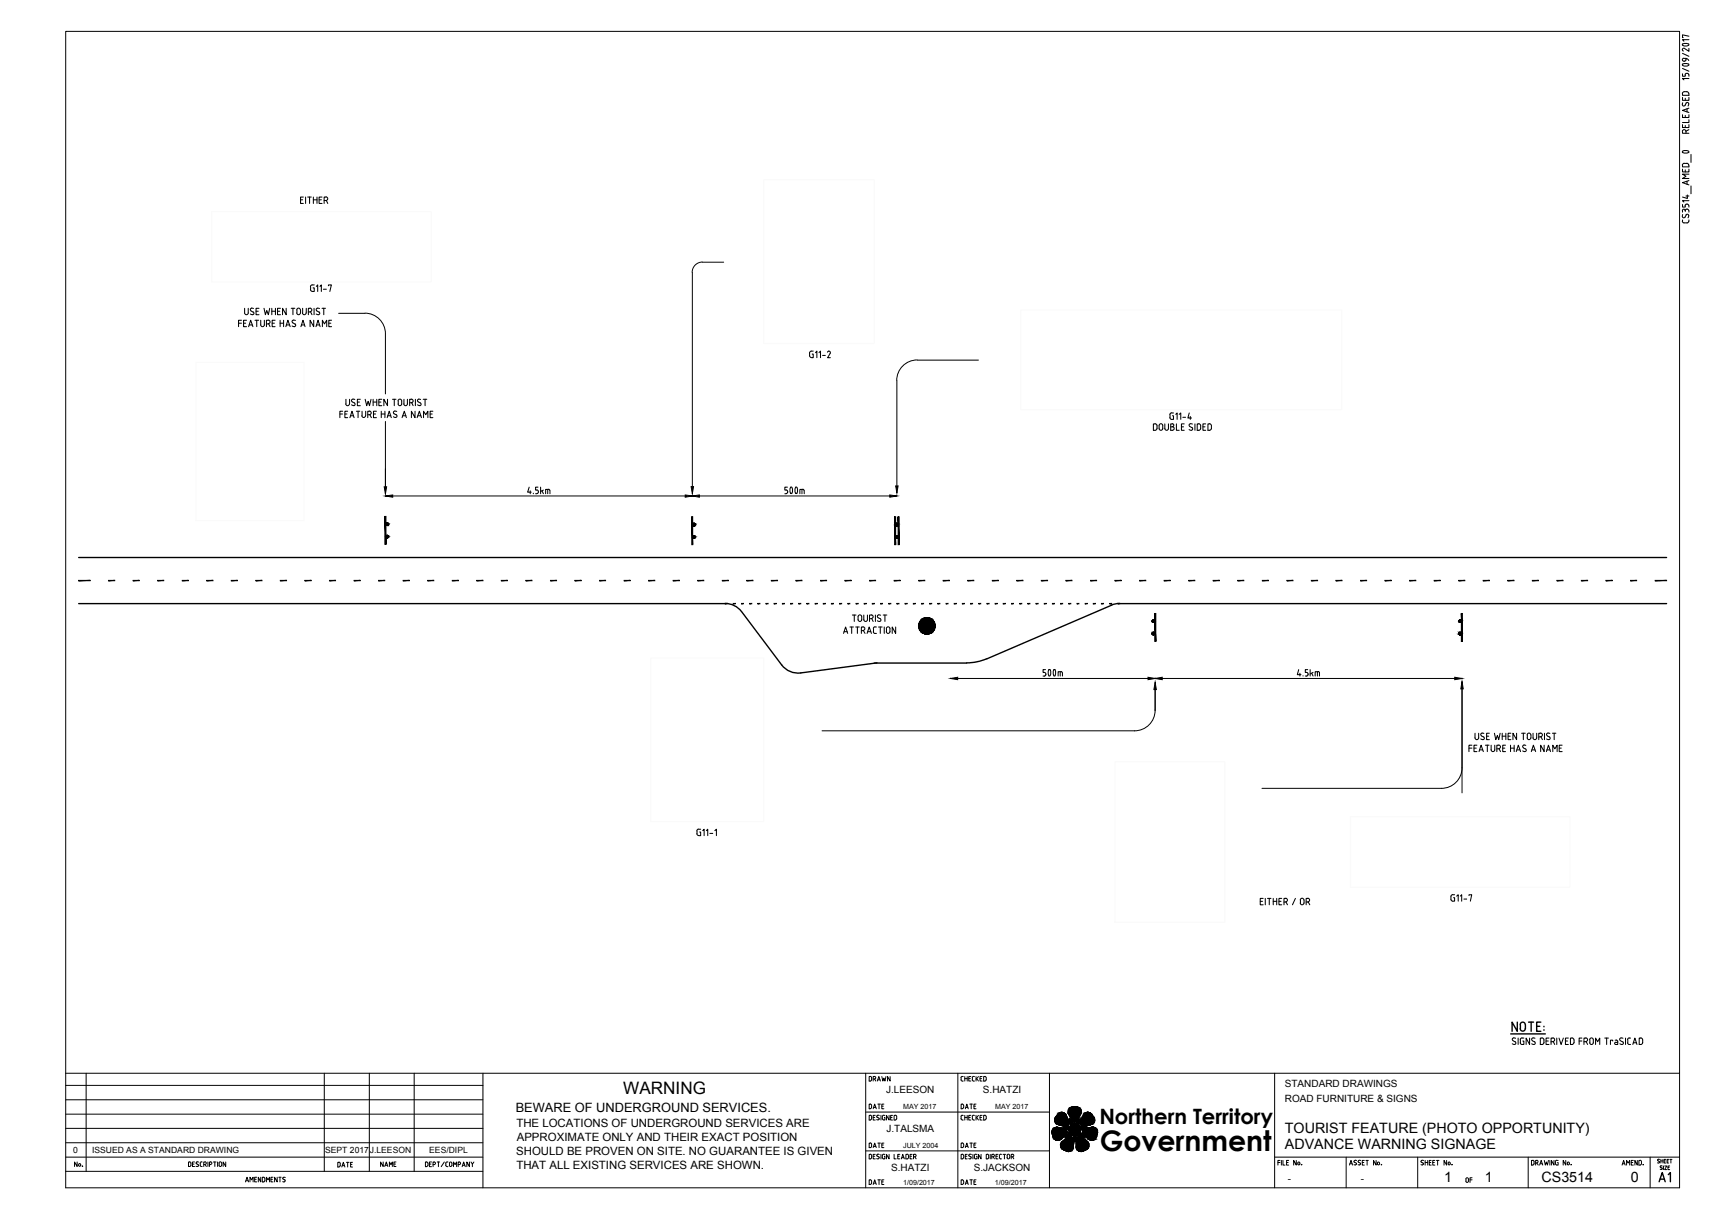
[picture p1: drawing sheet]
<svg xmlns="http://www.w3.org/2000/svg" width="420mm" height="297mm" viewBox="0 0 420 297" stroke-linecap="round" stroke-linejoin="round" font-family="sans-serif">
<defs><g id="words">
<text font-size="6.9" x="268.8" y="281.2">Government</text>
<text font-size="5.2" x="268.7" y="274.7">Northern Territory</text>
<text font-size="4.2" x="152.3" y="267.3">WARNING</text>
<g font-size="3.5">
<text x="314" y="276.8">TOURIST FEATURE (PHOTO OPPORTUNITY)</text>
<text x="314" y="280.8">ADVANCE WARNING SIGNAGE</text>
<text x="352.9" y="288.8">1</text>
<text x="362.9" y="288.8">1</text>
<text x="376.8" y="288.8">CS3514</text>
<text x="398.6" y="288.8">0</text>
</g>
<text font-size="3.1" x="126" y="271.7">BEWARE OF UNDERGROUND SERVICES.</text>
<g font-size="2.8">
<text x="126.2" y="275.2">THE LOCATIONS OF UNDERGROUND SERVICES ARE</text>
<text x="126.3" y="278.7">APPROXIMATE ONLY AND THEIR EXACT POSITION</text>
<text x="126.2" y="282.1">SHOULD BE PROVEN ON SITE. NO GUARANTEE IS GIVEN</text>
<text x="126.2" y="285.6">THAT ALL EXISTING SERVICES ARE SHOWN.</text>
</g>
<g font-size="2.4">
<text x="216.6" y="267">J.LEESON</text>
<text x="240.3" y="267.1">S.HATZI</text>
<text x="314" y="265.4">STANDARD DRAWINGS</text>
<text x="314" y="269.1">ROAD FURNITURE &amp; SIGNS</text>
<text x="216.7" y="276.6">J.TALSMA</text>
<text x="217.8" y="286">S.HATZI</text>
<text x="238" y="286">S.JACKSON</text>
<text x="314.8" y="288.8">-</text>
<text x="332.6" y="288.8">-</text>
</g>
<g font-size="2.1">
<text x="17.9" y="281.6">0</text>
<text x="22.5" y="281.6">ISSUED AS A STANDARD DRAWING</text>
<text x="79.5" y="281.6">SEPT 2017</text>
<text x="90.4" y="281.6">J.LEESON</text>
<text x="104.9" y="281.6">EES/DIPL</text>
</g>
<g font-size="1.7">
<text x="220.7" y="270.8">MAY 2017</text>
<text x="243.2" y="270.8">MAY 2017</text>
<text x="220.7" y="280.3">JULY 2004</text>
<text x="220.7" y="289.4">1/09/2017</text>
<text x="243.2" y="289.4">1/09/2017</text>
</g>
</g></defs>
<!-- layer: CONSTRUCTION -->
<g fill="#000" stroke="#000" stroke-width=".24">
<path d="M177.3 147.4h.4zM177.3 147.5l.4-.1z"/>
<path d="M179.2 147.4h.5zM179.2 147.5l.5-.1z"/>
<path d="M181.2 147.4h.5zM181.2 147.5l.5-.1z"/>
<path d="M183.2 147.4h.5zM183.2 147.5l.5-.1z"/>
<path d="M185.2 147.4h.5zM185.2 147.5l.5-.1z"/>
<path d="M187.2 147.4h.5zM187.2 147.5l.5-.1z"/>
<path d="M189.2 147.4h.5zM189.2 147.5l.5-.1z"/>
<path d="M191.2 147.4h.5zM191.2 147.5l.5-.1z"/>
<path d="M193.2 147.4h.5zM193.2 147.5l.5-.1z"/>
<path d="M195.2 147.4h.5zM195.2 147.5l.5-.1z"/>
<path d="M197.2 147.4h.5zM197.2 147.5l.5-.1z"/>
<path d="M199.2 147.4h.5zM199.2 147.5l.5-.1z"/>
<path d="M201.2 147.4h.5zM201.2 147.5l.5-.1z"/>
<path d="M203.2 147.4h.5zM203.2 147.5l.5-.1z"/>
<path d="M205.2 147.4h.5zM205.2 147.5l.5-.1z"/>
<path d="M207.2 147.4h.5zM207.2 147.5l.5-.1z"/>
<path d="M209.2 147.4h.5zM209.2 147.5l.5-.1z"/>
<path d="M211.2 147.4h.5zM211.2 147.5l.5-.1z"/>
<path d="M213.2 147.4h.5zM213.2 147.5l.5-.1z"/>
<path d="M215.2 147.4h.5zM215.2 147.5l.5-.1z"/>
<path d="M217.2 147.4h.5zM217.2 147.5l.5-.1z"/>
<path d="M219.2 147.4h.5zM219.2 147.5l.5-.1z"/>
<path d="M221.2 147.4h.5zM221.2 147.5l.5-.1z"/>
<path d="M223.2 147.4h.5zM223.2 147.5l.5-.1z"/>
<path d="M225.2 147.4h.5zM225.2 147.5l.5-.1z"/>
<path d="M227.2 147.4h.5zM227.2 147.5l.5-.1z"/>
<path d="M229.2 147.4h.5zM229.2 147.5l.5-.1z"/>
<path d="M231.2 147.4h.5zM231.2 147.5l.5-.1z"/>
<path d="M233.2 147.4h.5zM233.2 147.5l.5-.1z"/>
<path d="M235.2 147.4h.5zM235.2 147.5l.5-.1z"/>
<path d="M237.2 147.4h.5zM237.2 147.5l.5-.1z"/>
<path d="M239.2 147.4h.5zM239.2 147.5l.5-.1z"/>
<path d="M241.2 147.4h.5zM241.2 147.5l.5-.1z"/>
<path d="M243.2 147.4h.5zM243.2 147.5l.5-.1z"/>
<path d="M245.2 147.4h.5zM245.2 147.5l.5-.1z"/>
<path d="M247.2 147.4h.5zM247.2 147.5l.5-.1z"/>
<path d="M249.2 147.4h.5zM249.2 147.5l.5-.1z"/>
<path d="M251.2 147.4h.5zM251.2 147.5l.5-.1z"/>
<path d="M253.2 147.4h.5zM253.2 147.5l.5-.1z"/>
<path d="M255.2 147.4h.5zM255.2 147.5l.5-.1z"/>
<path d="M257.2 147.4h.5zM257.2 147.5l.5-.1z"/>
<path d="M259.2 147.4h.5zM259.2 147.5l.5-.1z"/>
<path d="M261.2 147.4h.5zM261.2 147.5l.5-.1z"/>
<path d="M263.2 147.4h.5zM263.2 147.5l.5-.1z"/>
<path d="M265.2 147.4h.5zM265.2 147.5l.5-.1z"/>
<path d="M267.2 147.4h.5zM267.2 147.5l.5-.1z"/>
<path d="M269.2 147.4h.5zM269.2 147.5l.5-.1z"/>
<path d="M271.2 147.4h.5zM271.2 147.5l.5-.1z"/>
<path d="M273.2 147.4h.5zM273.2 147.5l.5-.1z"/>
</g>
<path d="M82.8 76.5h6.4M89.2 76.5a5 5 0 0 1 5 5v14.7M176.9 64.1l-5.2-.1a2.52 2.52 0 0 0-2.5 2.5M224.2 87.9a5 5 0 0 0-5 5M224.2 88h15M94.2 103v17.7M273.7 147.4v.1M200.9 178.5h76.4M282.3 173.5a5 5 0 0 1-5 5M282.3 167.7v5.8M357.3 166.5v27.2M357.3 187.6a5 5 0 0 1-5 5h-43.8" fill="none" stroke="#000" stroke-width=".24"/>
<!-- layer: DIMENSIONS -->
<g fill="#000" stroke="#000" stroke-width=".24">
<path d="M94.6 128.4h.2zM169.5 130.9h.2zM169.6 128.4h.1zM281.8 154.5h.2zM356.8 151.4h.2z"/>
<path d="M94.1 126.2l.2 6.8v-6.8zM94.1 126.2l.2 6.8h-.2z"/>
<path d="M94.6 127.7l.2 .1zM94.6 127.7l.2 .1z"/>
<path d="M94.6 130.8h.1zM94.5 130.8h.2z"/>
<path d="M94.5 130.8h.3zM94.5 130.8h.3z"/>
<path d="M94.5 131.4h.2zM94.5 131.4h.2z"/>
<path d="M94.6 127.8h.2zM94.5 127.8h.3z"/>
<path d="M94.5 127.8h.3zM94.5 127.8h.3z"/>
<path d="M94.5 128.4h.3zM94.5 128.4h.3z"/>
<path d="M94.5 130.8h.3zM94.4 130.8h.4z"/>
<path d="M94.5 131.4h.3zM94.5 131.4h.2z"/>
<path d="M94.5 127.8h.4zM94.5 127.8h.4z"/>
<path d="M94.5 128.3h.3zM94.5 128.3l.3 .1z"/>
<path d="M94.4 130.8l.5 .1zM94.4 130.9h.5z"/>
<path d="M94.4 131.4h.4zM94.4 131.4h.4z"/>
<path d="M94.4 127.8l.5 .1zM94.4 127.9h.5z"/>
<path d="M94.4 128.3h.5zM94.4 128.3h.4z"/>
<path d="M94.4 130.9h.5zM94.4 130.9h.5z"/>
<path d="M94.4 131.3h.5zM94.4 131.3l.4 .1z"/>
<path d="M94.4 127.9h.6zM94.4 127.9h.6z"/>
<path d="M94.4 128.2h.5zM94.4 128.2l.5 .1z"/>
<path d="M94.4 130.9l.5 .1zM94.4 130.9l.5 .1z"/>
<path d="M94.3 131h.7zM94.3 131h.7z"/>
<path d="M94.3 131.2l.6 .1zM94.3 131.2l.6 .1z"/>
<path d="M94.4 131.3h.5zM94.4 131.3h.5z"/>
<path d="M94.3 127.9l.7 .1zM94.3 127.9l.7 .1z"/>
<path d="M94.3 128l.7 .1zM94.3 128l.7 .1z"/>
<path d="M94.3 128.1h.7zM94.3 128.1h.7z"/>
<path d="M94.3 128.1l.7 .1zM94.3 128.1l.7 .1z"/>
<path d="M94.3 128.2h.7zM94.3 128.2h.6z"/>
<path d="M94.3 131l.7 .1zM94.3 131l.7 .1z"/>
<path d="M94.3 131.1h.7zM94.3 131.1h.7z"/>
<path d="M94.3 131.1h.7zM94.3 131.1l.6 .1z"/>
<path d="M169.1 126.2l.2 6.9v-6.9zM169.1 126.2l.2 6.9h-.2z"/>
<path d="M169.6 127.8h.1zM169.6 127.8h.1z"/>
<path d="M169.5 130.9h.3zM169.5 130.9h.3z"/>
<path d="M169.5 131.5h.2zM169.5 131.5h.1z"/>
<path d="M169.6 127.8h.2zM169.5 127.8h.3z"/>
<path d="M169.5 127.8l.3 .1zM169.4 127.9h.4z"/>
<path d="M169.5 128.4h.3zM169.5 128.4h.2z"/>
<path d="M169.5 130.9h.3zM169.4 130.9h.4z"/>
<path d="M169.5 131.4h.3zM169.5 131.4l.2 .1z"/>
<path d="M169.4 127.9h.5zM169.4 127.9h.5z"/>
<path d="M169.4 128.4h.4zM169.4 128.4h.4z"/>
<path d="M169.4 130.9h.5zM169.4 130.9h.5z"/>
<path d="M169.4 131.4h.4zM169.4 131.4h.4z"/>
<path d="M169.4 127.9l.5 .1zM169.4 127.9l.5 .1z"/>
<path d="M169.4 128.4h.5zM169.4 128.4h.4z"/>
<path d="M169.4 130.9l.5 .1zM169.4 130.9l.5 .1z"/>
<path d="M169.4 131.4h.5zM169.4 131.4h.4z"/>
<path d="M169.3 128h.6zM169.3 128h.6z"/>
<path d="M169.3 128.3h.6zM169.3 128.3l.6 .1z"/>
<path d="M169.3 131l.6 .1zM169.3 131l.6 .1z"/>
<path d="M169.3 131.1h.6zM169.3 131.1h.6z"/>
<path d="M169.3 131.3l.6 .1zM169.3 131.3l.6 .1z"/>
<path d="M169.3 131.4h.6zM169.3 131.4h.6z"/>
<path d="M169.3 128l.6 .1zM169.3 128l.6 .1z"/>
<path d="M169.3 128.1h.7zM169.3 128.1h.7z"/>
<path d="M169.3 128.2l.6 .1zM169.3 128.2l.6 .1z"/>
<path d="M169.3 128.3h.6zM169.3 128.3h.6z"/>
<path d="M169.3 131.1l.6 .1zM169.3 131.1l.6 .1z"/>
<path d="M169.3 131.2h.6zM169.3 131.2h.6z"/>
<path d="M169.3 131.2h.6zM169.3 131.2l.6 .1z"/>
<path d="M169.3 128.1h.7zM169.3 128.1l.6 .1z"/>
<path d="M218.7 126.2l.2 6.9v-6.9zM218.7 126.2l.2 6.9h-.2z"/>
<path d="M219.2 130.9h.1zM219.1 130.9h.2z"/>
<path d="M219.2 127.8h.1zM219.2 127.8h.1z"/>
<path d="M219.1 127.8h.2zM219.1 127.8h.2z"/>
<path d="M219.1 128.4h.2zM219.1 128.4l.2 .1z"/>
<path d="M219.1 130.9h.2zM219.1 130.9h.2z"/>
<path d="M219.1 131.5h.2zM219.1 131.5h.1z"/>
<path d="M219.1 127.8l.3 .1zM219 127.9h.4z"/>
<path d="M219.1 128.4h.2zM219.1 128.4h.2z"/>
<path d="M219 130.9h.4zM219 130.9h.4z"/>
<path d="M219 131.4h.3zM219 131.4l.3 .1z"/>
<path d="M219 130.9h.4zM219 130.9h.4z"/>
<path d="M219 131.4h.4zM219 131.4h.3z"/>
<path d="M219 127.9h.5zM219 127.9h.5z"/>
<path d="M219 128.4h.4zM219 128.4h.3z"/>
<path d="M219 130.9l.5 .1zM219 130.9l.5 .1z"/>
<path d="M219 131.4h.4zM219 131.4h.4z"/>
<path d="M219 127.9l.5 .1zM219 127.9l.5 .1z"/>
<path d="M219 128.4h.5zM219 128.4h.4z"/>
<path d="M218.9 131l.6 .1zM218.9 131l.6 .1z"/>
<path d="M218.9 131.4h.6zM218.9 131.4h.5z"/>
<path d="M218.9 128h.6zM218.9 128h.6z"/>
<path d="M218.9 128l.7 .1zM218.9 128l.7 .1z"/>
<path d="M218.9 128.3h.6zM218.9 128.3h.6z"/>
<path d="M218.9 128.3h.6zM218.9 128.3l.6 .1z"/>
<path d="M218.9 131.1h.6zM218.9 131.1h.6z"/>
<path d="M218.9 131.1l.6 .1zM218.9 131.1l.6 .1z"/>
<path d="M218.9 131.2h.6zM218.9 131.2h.6z"/>
<path d="M218.9 131.2l.6 .1zM218.9 131.2l.6 .1z"/>
<path d="M218.9 131.3h.6zM218.9 131.3l.6 .1z"/>
<path d="M218.9 128.1h.7zM218.9 128.1h.7z"/>
<path d="M218.9 128.1l.7 .1zM218.9 128.1l.7 .1z"/>
<path d="M218.9 128.2h.7zM218.9 128.2l.6 .1z"/>
<path d="M219.5 126.2l.3 6.9v-6.9zM219.5 126.2l.3 6.9h-.3z"/>
<path d="M281.9 151.4h.1zM281.9 151.4h.1z"/>
<path d="M281.8 154.5h.3zM281.8 154.5h.3z"/>
<path d="M281.8 155.1h.2zM281.8 155.1h.2z"/>
<path d="M281.9 151.4l.2 .1zM281.8 151.5h.3z"/>
<path d="M281.9 152.1h.1zM281.9 152.1h.1z"/>
<path d="M281.8 151.5h.4zM281.7 151.5h.5z"/>
<path d="M281.8 152.1h.3zM281.8 152.1h.2z"/>
<path d="M281.8 154.5h.3zM281.8 154.5h.3z"/>
<path d="M281.8 155.1h.3zM281.8 155.1h.2z"/>
<path d="M281.7 154.5l.5 .1zM281.7 154.6h.5z"/>
<path d="M281.7 155h.4zM281.7 155l.4 .1z"/>
<path d="M281.7 151.5h.5zM281.7 151.5h.5z"/>
<path d="M281.7 152h.5zM281.7 152l.4 .1z"/>
<path d="M281.7 154.6h.5zM281.7 154.6h.5z"/>
<path d="M281.7 155h.5zM281.7 155h.4z"/>
<path d="M281.7 151.5l.5 .1zM281.7 151.5l.5 .1z"/>
<path d="M281.7 151.6h.6zM281.7 151.6h.6z"/>
<path d="M281.7 151.9l.5 .1zM281.7 151.9l.5 .1z"/>
<path d="M281.7 152h.5zM281.7 152h.5z"/>
<path d="M281.7 154.6h.6zM281.7 154.6h.6z"/>
<path d="M281.7 154.9h.5zM281.7 154.9l.5 .1z"/>
<path d="M282.3 149.9v6.8h.2zM282.3 149.9h.2v6.8z"/>
<path d="M281.7 151.6l.6 .1zM281.7 151.6l.6 .1z"/>
<path d="M281.6 151.7l.7 .1zM281.6 151.7l.7 .1z"/>
<path d="M281.6 151.8h.7zM281.6 151.8h.7z"/>
<path d="M281.7 151.8h.6zM281.7 151.8l.5 .1z"/>
<path d="M281.6 154.6l.7 .1zM281.6 154.6l.7 .1z"/>
<path d="M281.6 154.7l.7 .1zM281.6 154.7l.7 .1z"/>
<path d="M281.6 154.8l.7 .1zM281.6 154.8l.7 .1z"/>
<path d="M281.6 154.9h.7zM281.6 154.9h.7z"/>
<path d="M281.6 154.9h.7zM281.6 154.9h.6z"/>
<path d="M281.6 151.8h.7zM281.6 151.8h.7z"/>
<path d="M356.8 154.4l.2 .1zM356.8 154.4l.2 .1z"/>
<path d="M356.8 151.4l.3 .1zM356.8 151.4l.3 .1z"/>
<path d="M356.8 152.1h.2zM356.8 152.1h.1z"/>
<path d="M356.8 154.5h.2zM356.7 154.5h.3z"/>
<path d="M356.8 155.1h.2zM356.8 155.1h.1z"/>
<path d="M356.7 154.5h.4zM356.7 154.5h.4z"/>
<path d="M356.7 155.1h.3zM356.7 155.1h.3z"/>
<path d="M356.8 151.5h.3zM356.7 151.5h.4z"/>
<path d="M356.8 152.1h.3zM356.8 152.1h.2z"/>
<path d="M356.7 154.5l.4 .1zM356.7 154.5l.4 .1z"/>
<path d="M356.7 155h.4zM356.7 155l.3 .1z"/>
<path d="M356.7 151.5h.4zM356.7 151.5h.4z"/>
<path d="M356.7 152h.4zM356.7 152l.4 .1z"/>
<path d="M356.7 151.5l.5 .1zM356.7 151.5l.5 .1z"/>
<path d="M356.7 152h.4zM356.7 152h.4z"/>
<path d="M356.6 154.6h.5zM356.6 154.6h.5z"/>
<path d="M356.6 154.6h.6zM356.6 154.6h.6z"/>
<path d="M356.6 154.9l.5 .1zM356.6 154.9l.5 .1z"/>
<path d="M356.6 155h.5zM356.6 155h.5z"/>
<path d="M357.2 149.9v6.8h.2zM357.2 149.9h.2v6.8z"/>
<path d="M356.6 151.6h.6zM356.6 151.6h.6z"/>
<path d="M356.6 151.9h.6zM356.6 151.9l.5 .1z"/>
<path d="M356.6 154.6l.6 .1zM356.6 154.6l.6 .1z"/>
<path d="M356.5 154.7l.7 .1zM356.5 154.7l.7 .1z"/>
<path d="M356.5 154.9h.7zM356.5 154.9h.7z"/>
<path d="M356.6 154.9h.6zM356.6 154.9h.5z"/>
<path d="M356.6 151.6l.6 .1zM356.6 151.6l.6 .1z"/>
<path d="M356.6 151.7l.6 .1zM356.6 151.7l.6 .1z"/>
<path d="M356.6 151.8h.6zM356.6 151.8h.6z"/>
<path d="M356.6 151.8h.6zM356.6 151.8h.6z"/>
<path d="M356.6 151.8h.6zM356.6 151.8l.6 .1z"/>
<path d="M356.5 154.8h.7zM356.5 154.8l.7 .1z"/>
</g>
<g fill="none" stroke="#000" stroke-width=".24">
<circle cx="94.6" cy="131.1" r=".32"/>
<circle cx="94.7" cy="128" r=".32"/>
<circle cx="169.6" cy="131.2" r=".32"/>
<circle cx="169.6" cy="128.1" r=".32"/>
<circle cx="219.2" cy="131.2" r=".32"/>
<circle cx="219.2" cy="128.1" r=".32"/>
<circle cx="281.9" cy="154.7" r=".32"/>
<circle cx="281.9" cy="151.7" r=".32"/>
<circle cx="356.9" cy="154.7" r=".32"/>
<circle cx="356.9" cy="151.7" r=".32"/>
</g>
<!-- layer: CONSTRUCTION -->
<path d="M19.2 136.2h388.1" fill="none" stroke="#000" stroke-width=".34"/>
<!-- layer: LINE MARKINGS -->
<g fill="#000" stroke="#000" stroke-width=".24">
<path d="M19.2 141.9l2.8-.1zM19.2 141.8h2.8z"/>
<path d="M26.5 141.9l1.5-.1zM26.5 141.8h1.5z"/>
<path d="M32.5 141.9l1.5-.1zM32.5 141.8h1.5z"/>
<path d="M38.5 141.9l1.5-.1zM38.5 141.8h1.5z"/>
<path d="M44.5 141.9l1.5-.1zM44.5 141.8h1.5z"/>
<path d="M50.5 141.9l1.5-.1zM50.5 141.8h1.5z"/>
<path d="M56.5 141.9l1.5-.1zM56.5 141.8h1.5z"/>
<path d="M62.5 141.9l1.5-.1zM62.5 141.8h1.5z"/>
<path d="M68.5 141.9l1.5-.1zM68.5 141.8h1.5z"/>
<path d="M74.5 141.9l1.5-.1zM74.5 141.8h1.5z"/>
<path d="M80.5 141.9l1.5-.1zM80.5 141.8h1.5z"/>
<path d="M86.5 141.9l1.5-.1zM86.5 141.8h1.5z"/>
<path d="M92.5 141.9l1.5-.1zM92.5 141.8h1.5z"/>
<path d="M98.5 141.9l1.5-.1zM98.5 141.8h1.5z"/>
<path d="M104.5 141.9l1.5-.1zM104.5 141.8h1.5z"/>
<path d="M110.5 141.9l1.5-.1zM110.5 141.8h1.5z"/>
<path d="M116.5 141.9l1.5-.1zM116.5 141.8h1.5z"/>
<path d="M122.5 141.9l1.5-.1zM122.5 141.8h1.5z"/>
<path d="M128.5 141.9l1.5-.1zM128.5 141.8h1.5z"/>
<path d="M134.5 141.9l1.5-.1zM134.5 141.8h1.5z"/>
<path d="M140.5 141.9l1.5-.1zM140.5 141.8h1.5z"/>
<path d="M146.5 141.9l1.5-.1zM146.5 141.8h1.5z"/>
<path d="M152.5 141.9l1.5-.1zM152.5 141.8h1.5z"/>
<path d="M158.5 141.9l1.5-.1zM158.5 141.8h1.5z"/>
<path d="M164.5 141.9l1.5-.1zM164.5 141.8h1.5z"/>
<path d="M170.5 141.9l1.5-.1zM170.5 141.8h1.5z"/>
<path d="M176.5 141.9l1.5-.1zM176.5 141.8h1.5z"/>
<path d="M182.5 141.9l1.5-.1zM182.5 141.8h1.5z"/>
<path d="M188.5 141.9l1.5-.1zM188.5 141.8h1.5z"/>
<path d="M194.5 141.9l1.5-.1zM194.5 141.8h1.5z"/>
<path d="M200.5 141.9l1.5-.1zM200.5 141.8h1.5z"/>
<path d="M206.5 141.9l1.5-.1zM206.5 141.8h1.5z"/>
<path d="M212.5 141.9l1.5-.1zM212.5 141.8h1.5z"/>
<path d="M218.5 141.9l1.5-.1zM218.5 141.8h1.5z"/>
<path d="M224.6 141.9l1.4-.1zM224.6 141.8h1.4z"/>
<path d="M230.5 141.9l1.5-.1zM230.5 141.8h1.5z"/>
<path d="M236.5 141.9l1.5-.1zM236.5 141.8h1.5z"/>
<path d="M242.5 141.9l1.5-.1zM242.5 141.8h1.5z"/>
<path d="M248.5 141.9l1.5-.1zM248.5 141.8h1.5z"/>
<path d="M254.5 141.9l1.5-.1zM254.5 141.8h1.5z"/>
<path d="M260.5 141.9l1.5-.1zM260.5 141.8h1.5z"/>
<path d="M266.5 141.9l1.5-.1zM266.5 141.8h1.5z"/>
<path d="M272.5 141.9l1.5-.1zM272.5 141.8h1.5z"/>
<path d="M278.5 141.9l1.5-.1zM278.5 141.8h1.5z"/>
<path d="M284.5 141.9l1.5-.1zM284.5 141.8h1.5z"/>
<path d="M290.5 141.9l1.5-.1zM290.5 141.8h1.5z"/>
<path d="M296.5 141.9l1.5-.1zM296.5 141.8h1.5z"/>
<path d="M302.5 141.9l1.5-.1zM302.5 141.8h1.5z"/>
<path d="M308.5 141.9l1.5-.1zM308.5 141.8h1.5z"/>
<path d="M314.6 141.9l1.4-.1zM314.6 141.8h1.4z"/>
<path d="M320.5 141.9l1.5-.1zM320.5 141.8h1.5z"/>
<path d="M326.5 141.9l1.5-.1zM326.5 141.8h1.5z"/>
<path d="M332.5 141.9l1.5-.1zM332.5 141.8h1.5z"/>
<path d="M338.5 141.9l1.5-.1zM338.5 141.8h1.5z"/>
<path d="M344.5 141.9l1.5-.1zM344.5 141.8h1.5z"/>
<path d="M350.5 141.9l1.5-.1zM350.5 141.8h1.5z"/>
<path d="M356.5 141.9l1.5-.1zM356.5 141.8h1.5z"/>
<path d="M362.5 141.9l1.5-.1zM362.5 141.8h1.5z"/>
<path d="M368.5 141.9l1.5-.1zM368.5 141.8h1.5z"/>
<path d="M374.5 141.9l1.5-.1zM374.5 141.8h1.5z"/>
<path d="M380.5 141.9l1.5-.1zM380.5 141.8h1.5z"/>
<path d="M386.5 141.9l1.5-.1zM386.5 141.8h1.5z"/>
<path d="M392.5 141.9l1.6-.1zM392.5 141.8h1.6z"/>
<path d="M398.5 141.9l1.5-.1zM398.5 141.8h1.5z"/>
<path d="M404.6 141.9l2.7-.1zM404.6 141.8h2.7z"/>
</g>
<path d="M19.2 141.8v.1" fill="none" stroke="#000" stroke-width=".24"/>
<!-- layer: Level 1 -->
<g fill="#000" stroke="#000" stroke-width=".24">
<path d="M226.1 154.9h.9zM226.3 150.9h.5z"/>
<path d="M226.1 154.9h.7zM226.3 154.9h.5z"/>
<path d="M226.3 150.9h.7zM226.1 150.9h.9z"/>
<path d="M226.1 150.9l1.1 .1zM225.9 151h1.3z"/>
<path d="M225.9 151h1.5zM225.7 151h1.7z"/>
<path d="M225.9 154.8h1.3zM225.9 154.8l1.1 .1z"/>
<path d="M225.7 151l1.9 .1zM225.5 151.1h2.1z"/>
<path d="M225.7 154.7h1.7zM225.7 154.7l1.5 .1z"/>
<path d="M225.5 151.1l2.2 .1zM225.4 151.2h2.3z"/>
<path d="M225.5 154.6h2.1zM225.5 154.6l1.9 .1z"/>
<path d="M225.4 151.2l2.5 .1zM225.2 151.3l.2-.1 2.5 .1z"/>
<path d="M225.4 154.6h2.3zM225.4 154.6h2.2z"/>
<path d="M225.2 151.3l2.8 .2zM225.2 151.3l2.8 .2h-2.9z"/>
<path d="M225.2 154.4l2.5 .2 .2-.2zM225.2 154.4l2.5 .2z"/>
<path d="M225.1 151.5l3 .1-.1-.1zM225.1 151.5l3 .1h-3.1z"/>
<path d="M225.1 154.3l2.8 .1 .1-.1zM225.1 154.3l2.8 .1z"/>
<path d="M225 151.6l3.3 .2-.2-.2zM225 151.6l3.3 .2h-3.5z"/>
<path d="M225 154.1l3 .2 .1-.2zM225 154.1l3 .2h-2.9z"/>
<path d="M224.8 151.8l3.6 .2-.1-.2zM224.8 151.8l3.6 .2h-3.6z"/>
<path d="M224.8 154l3.3 .1 .2-.1zM224.8 154l3.3 .1z"/>
<path d="M224.8 152l3.6 .1v-.1zM224.8 152l3.6 .1h-3.7z"/>
<path d="M224.8 153.8l3.5 .2 .1-.2zM224.8 153.8l3.5 .2h-3.5z"/>
<path d="M224.7 152.1l3.8 .2-.1-.2zM224.7 152.1l3.8 .2h-3.9z"/>
<path d="M224.7 153.7l3.7 .1v-.1zM224.7 153.7l3.7 .1h-3.6z"/>
<path d="M224.6 152.3l4 .2-.1-.2zM224.6 152.3l4 .2h-4z"/>
<path d="M224.6 153.5l3.8 .2 .1-.2zM224.6 153.5l3.8 .2h-3.7z"/>
<path d="M224.6 152.5l4 .2v-.2zM224.6 152.5l4 .2h-4.1z"/>
<path d="M224.5 152.7l4.1 .2v-.2zM224.5 152.7l4.1 .2h-4.1z"/>
<path d="M224.5 153.1l4.1 .2v-.2zM224.5 153.1l4.1 .2h-4z"/>
<path d="M224.6 153.3l3.9 .2 .1-.2zM224.6 153.3l3.9 .2h-3.9z"/>
<path d="M224.5 152.9l4.1 .2v-.2zM224.5 152.9l4.1 .2h-4.1z"/>
</g>
<path d="M19.2 147.4h158.1M177.2 147.4l1.4 .2 1.2 .5 1.4 1.3M181.3 149.4l9.8 13a5 5 0 0 0 4.6 2l18.7-2.4h21.9M271.7 147.8l-30.5 13.2M273.6 147.4l-1.9 .4M273.7 147.4h133.6M214.4 161.9l-.7 .1M241.2 160.9l-2.1 .7-2.8 .3" fill="none" stroke="#000" stroke-width=".34"/>
<!-- layer: Image -->
<path d="M51.7 51.7h53.7v17.2h-53.7zM186.7 43.9h27v40h-27zM249.5 75.7h78.5v24.4h-78.5zM47.9 88.5h26.4v38.7h-26.4zM159.1 160.7h27.6v40h-27.6zM272.5 186.1h26.9v39.2h-26.9zM330.1 199.5h53.6v17.2h-53.6z" fill="none" stroke="#fafafa" stroke-width=".25"/>
<!-- layer: Dims -->
<g fill="none" stroke="#000" stroke-width=".24">
<path d="M169.2 66.5v52.4M219.2 93v25.7M94.2 114.5v4.4M94.2 121.2v.1M96 121.2h71.5M169.2 121.1v.1M171 121.2h46.5M219.2 121.1v.1M232.3 165.7h.1M234.1 165.7h46.5M282.3 168.4v5.1M282.3 165.7h.1"/>
<path d="M284.1 165.7h71.5M357.3 168.3v19.3M357.3 165.7h.1"/>
</g>
<g fill="#000" stroke="#000" stroke-width=".24">
<path d="M93.9 118.9h.6l-.3 1.8zM168.9 118.9h.6l-.3 1.7zM218.9 118.7h.6l-.3 1.7zM94.2 121.2l1.8-.3v.6zM167.5 120.9l1.7 .3-1.7 .3zM169.2 121.2l1.8-.3v.6zM217.5 120.9l1.7 .3-1.7 .3zM232.3 165.7l1.8-.3v.6zM280.6 165.4l1.7 .3-1.7 .3zM282.3 166.7l.3 1.7h-.6zM282.3 165.7l1.8-.3v.6zM355.6 165.4l1.7 .3-1.7 .3z"/>
<path d="M357.3 166.5l.3 1.8h-.5z"/>
</g>
<g fill="none" stroke="#000" stroke-width=".25">
<path d="M129.3 119l-.3 1.2h.9M129.6 119.9v.7M131.5 119h-.6v.7h.5l.2 .3M132.1 119v1.6M132.5 119.9l.3 .7M132.8 119.7l-.7 .4M133.9 119.5v1.1M134.4 119.8l-.2-.2-.8-.1v1.1M134.4 119.8v.8M192.1 119.7l.4 .3M192.5 119h-.7v.7h.4M193.2 119.1h.4"/>
<path d="M193.2 119.1l-.1 .7 .3 .8 .3-.5-.1-1M194.4 119.1h.4M194.5 119.1l-.2 .7 .3 .8 .3-.5-.1-1M196 119.5v1.1M196.5 119.8l-.1-.2-.9-.1v1.1M196.6 119.8v.8M130.4 120.5v.1M130.9 120.6h.3M131.6 120.1v.1M131.6 120.2l-.4 .4M191.8 120.6h.4M192.5 120.2l-.4 .4"/>
<path d="M192.5 120.1v.1M254.9 165.1h.4M255.3 164.3l.3 .1v.4l-.3 .3M255.5 163.6h-.6v.7h.4M256.3 163.6h.3l.2 .4-.1 1M256.3 165h.4M256.3 163.6l-.1 .7 .1 .7M257.5 165h.4M257.9 163.6l.1 .7-.1 .7M257.9 163.6h-.3l-.2 .4 .2 1M259.1 164.1v1M259.6 164.4l-.1-.3h-.9v1"/>
<path d="M259.7 164.4v.7M317.4 163.6l-.3 1.2h.9M317.7 164.5v.6M318.5 165.1h.1M319 165.1h.4M319.4 164.3l.3 .1v.4l-.3 .3M319.6 163.6h-.6v.7h.4M320.2 163.6v1.5M320.6 164.5l.3 .6M320.9 164.3l-.7 .3M321.5 165.1v-1l1 .1v.9M322 164.1v1"/>
</g>
<!-- layer: Text 3.5 -->
<g fill="none" stroke="#000" stroke-width=".25">
<path d="M411.2 12.1l.3 .4M411.2 15.7l.8-.2 .8 .2a.89 .89 0 0 1-1.6 0zM411.2 18v.6h.7v-.3M411.2 16.7l1.6 .7M411.2 13l1.6 .8M411.3 10.8l.7-.2 .7 .2M411.3 10.7l-.1 .1a.89 .89 0 0 0 1.6 0l-.1-.1M411.6 14.2l-.4 .4 .4 .3M411.6 14.3h.7l.5 .5M411.7 11.8a.36 .36 0 0 0-.5 .3M412.1 14.3l-.1 .5-.4 .1M412.2 17.9l-.3 .4"/>
<path d="M412.3 17.9h.1M412.4 17.9l.4 .4M412.8 19.2h-1.6l.4 .3M412.8 11.8v.7l-1.1-.6M412.8 9.7h-1.6l.4 .4M412.8 8.8l-1.6-.3v.7h.2M412.8 18.3v.3M411.2 32.1a.44 .44 0 0 1 .4-.4 .44 .44 0 0 1 .5 .4M411.2 32.1v.5h1.6M411.2 30.4v.8h1.6v-.8M411.2 28v.7h1.6v-.7M411.2 23.8v.7h1.6v-.7"/>
<path d="M411.2 22.9v.4h1.6v-.4M411.3 25.1a.43 .43 0 0 0-.1 .6 .43 .43 0 0 0 .7 0l.2-.5M411.3 36.9l.7-.2 .7 .2 .1 .2a1.18 1.18 0 0 1-1.6 0zM411.7 39.9h-.3l-.2 .5M411.7 22.4l-.3 .1-.2 .4M411.7 39.9h.8l.3 .5M411.7 22.4l.8 .1 .3 .4M411.9 24v.5M411.9 28.2v.5M411.9 30.6v.6M412.1 25.2a.4 .4 0 0 1 .6-.1 .4 .4 0 0 1 0 .6l-.1 .2M412.1 32.1v.5"/>
<path d="M412.3 26.6v.7M412.8 29.3v.6h-1.6M412.8 26.4l-1.6 .6 1.6 .5M412.8 31.7l-.7 .3M413.3 37.7v2M73.5 48.8h.5M74.1 48.1h-.6v1.6h.6M74.7 48.1v1.6M75.2 48.1h.9M75.7 48.1v1.6M76.6 48.8h.9M76.6 48.1v1.6"/>
<path d="M77.5 48.1v1.6M78 48.8h.5M78.7 48.1h-.7v1.6h.7M79.7 48.1a.44 .44 0 0 1 .4 .4 .44 .44 0 0 1-.4 .5h-.5M79.7 48.1h-.5v1.6M79.8 49l.3 .7M411.2 54l.2 .4h1M411.2 51.5l.4-.4 .3 .2v.3M411.2 50v.6h.7v-.4M411.2 41.3v.7h1.6v-.7M411.2 40.4v.4h1.6v-.4M411.2 51.5v.3"/>
<path d="M411.2 53.7v.4M411.3 52.4a.43 .43 0 0 0-.1 .6 .43 .43 0 0 0 .7 0M411.9 41.5v.5M412.1 52.5a.4 .4 0 0 1 .6-.1 .4 .4 0 0 1 0 .6l-.1 .2M412.1 47.9h.7M412.1 52.5l-.2 .5M412.2 51.1l-.3 .4M412.2 49.9l-.3 .3M412.3 51.1h.3l.2 .4M412.3 49.9h.3l.2 .3M412.3 44.3v.7M412.4 47.6v.9l-1.2-.4"/>
<path d="M412.8 54l-.4 .4M412.8 49h-1.6l.4 .4M412.8 44.1l-1.6 .5 1.6 .6M412.8 42.5h-1.6l.9 .6-.9 .5h1.6M412.8 50.2v.4M412.8 51.5v.3M412.8 53.7v.4M413.3 45.4v1.9M58.3 79h.7M59 78.2h-.7v1.6M59.5 79h.5M59.8 75.3v1.1a.44 .44 0 0 0 .4 .5 .44 .44 0 0 0 .5-.5v-1.1"/>
<path d="M60.3 78.2h-.8v1.6h.8M60.8 79.8l.5-1.6 .5 1.6M60.9 79.4h.8M61.4 76l.5 .2M61.9 76.2a.4 .4 0 0 1 .1 .6 .4 .4 0 0 1-.6 0l-.2-.1M62 75.4a.41 .41 0 0 0-.7-.1 .41 .41 0 0 0 .1 .6M62.3 78.2h.9M62.6 76h.5M62.8 78.2v1.6M63.3 75.3h-.7v1.6h.7M63.7 78.2v1.2a.44 .44 0 0 0 .5 .4 .44 .44 0 0 0 .4-.4v-1.2M64.5 75.3l.4 1.6 .3-1 .4 1 .3-1.6"/>
<path d="M65.1 79.1h.5M65.6 79.1a.42 .42 0 0 0 .4-.4 .42 .42 0 0 0-.4-.5h-.5v1.6M65.7 79.1l.3 .7M66.4 76h.9M66.4 75.3v1.6M66.5 79h.6M67.2 78.2h-.7v1.6h.7M67.3 75.3v1.6M67.8 76h.6M68.5 79h.8M68.5 78.2v1.6M68.6 75.3h-.8v1.6h.8"/>
<path d="M69.3 78.2v1.6M69.9 79.8l.5-1.6 .5 1.6M69.9 75.3v1.6l-.8-1.6v1.6M70 79.4h.8M71.2 75.3h.9M71.6 75.3v1.6M72.1 79.1a.4 .4 0 0 1 .1 .6 .4 .4 0 0 1-.6 0l-.2-.1M72.2 78.3a.43 .43 0 0 0-.6-.1 .43 .43 0 0 0 0 .7l.5 .3M72.5 75.7a.44 .44 0 0 1 .5-.4 .44 .44 0 0 1 .4 .4l.1 .8a.47 .47 0 0 1-.5 .4 .47 .47 0 0 1-.5-.5M72.6 75.7v.8M73.5 79.8l.6-1.6 .5 1.6M73.7 79.4h.7"/>
<path d="M73.9 76.4a.44 .44 0 0 0 .5 .5 .44 .44 0 0 0 .4-.5M74 75.3v1.2M74.9 75.3v1.2M75.4 76.2h.4M75.8 76.2a.42 .42 0 0 0 .4-.5 .42 .42 0 0 0-.4-.4h-.4v1.6M75.9 70.1v.6M75.9 76.2l.4 .7M76.5 70.3h.3v.9l-.7-.1-.2-.4M76.7 78.2v1.6l-.9-1.6v1.6M76.8 75.3v1.6M76.8 69.6l-.7 .1-.2 .3M77.2 79.8l.5-1.6 .5 1.6"/>
<path d="M77.3 70l.4-.4v1.6M77.4 79.4h.7M77.5 76l.5 .2M77.6 75.3l-.3 .2 .2 .4M77.6 75.3l.5 .1M78 76.2a.4 .4 0 0 1 0 .6 .4 .4 0 0 1-.6 0l-.1-.1M78.2 70l.3-.4v1.6M78.7 75.3h.9M78.8 79.8v-1.6l.5 .9 .6-.9v1.6M79.1 70.7h.7M79.1 75.3v1.6M80.3 69.8v-.2h.7l-.4 1.6"/>
<path d="M80.4 79h.5M81 78.2h-.6v1.6h.6M84.6 97.5v1.2M85.4 97.5v1.2a.44 .44 0 0 1-.4 .4 .44 .44 0 0 1-.5-.4M85.9 98.9l.5 .2M86.6 98.4l.2 .4-.4 .3M86.7 97.6a.43 .43 0 0 0-.6-.1 .43 .43 0 0 0 0 .7l.5 .2M87.3 98.2h.6M88.1 97.5h-.8v1.6h.8M89.3 97.5l.3 1.6 .4-1.1 .3 1.1 .4-1.6M91.2 98.2h.9M91.2 97.5v1.6"/>
<path d="M92.1 97.5v1.6M92.6 98.2h.5M93.3 97.5h-.7v1.6h.7M94.7 97.5v1.6l-.9-1.6v1.6M95.9 97.5h.9M96.4 97.5v1.6M97.3 97.9a.44 .44 0 0 1 .4-.4 .44 .44 0 0 1 .5 .4v.8a.44 .44 0 0 1-.5 .4 .44 .44 0 0 1-.4-.4M97.3 98v.7M98.7 97.5v1.2M99.6 97.5v1.2a.44 .44 0 0 1-.5 .4 .44 .44 0 0 1-.4-.4M100.1 98.4h.5M100.5 97.5a.44 .44 0 0 1 .5 .4 .44 .44 0 0 1-.5 .5"/>
<path d="M100.6 97.5h-.5v1.6M100.6 98.4l.4 .7M101.5 97.5v1.6M102 98.9l.6 .2M102.4 97.5l.4 .1M102.4 97.5l-.3 .1-.1 .3 .9 .8-.1 .3-.2 .1M103.4 97.5h.9M103.9 97.5v1.6M198.5 86.5h.3v.9h-.5M198.8 85.8h-.7a1.11 1.11 0 0 0 0 1.5h.2M199.3 86.1l.4-.3v1.6M200.2 86.1l.3-.3v1.6"/>
<path d="M201.1 86.8h.6M202.3 86l.3-.2a.36 .36 0 0 1 .3 .5l-.6 1.1h.7M83.1 101.1h.6M83.7 100.5h-.6v1.5M84.3 101.1h.5M85 100.5h-.7v1.5h.7M85.5 102l.5-1.5 .5 1.5M85.7 101.6h.7M87.1 100.5h.8M87.5 100.5v1.5M88.4 101.5a.44 .44 0 0 0 .5 .5 .44 .44 0 0 0 .4-.5M88.5 100.5v1.1"/>
<path d="M89.4 100.5v1.1M90.3 100.4a.44 .44 0 0 1 .4 .5 .44 .44 0 0 1-.4 .4h-.4M90.3 100.5h-.4v1.5M90.4 101.3l.4 .7M91.3 101.1h.5M92 100.5h-.7v1.5h.7M93.2 101.1h.9M93.2 100.5v1.5M94.1 100.5v1.5M94.6 102l.5-1.5 .5 1.5M94.8 101.6h.7M96.5 100.4l-.3 .1v.4l.7 .4"/>
<path d="M96.5 100.4l.5 .1M96.8 101.3a.4 .4 0 0 1 .1 .6 .4 .4 0 0 1-.6 0l-.1-.1M98.3 102l.5-1.5 .5 1.5M98.4 101.6h.8M101.4 100.5v1.5l-.8-1.5v1.5M102 102l.5-1.5 .5 1.5M102.1 101.6h.7M103.5 102v-1.5l.6 .8 .5-.8v1.5M105.1 101.1h.5M105.8 100.5h-.7v1.5h.7M282.3 103.5l.4 .2 .1 .9M282.3 103.5h-.4v1.6l.7-.1 .2-.4"/>
<path d="M283.3 103.9a.44 .44 0 0 1 .5-.4 .44 .44 0 0 1 .4 .4M283.3 104v.7a.44 .44 0 0 0 .5 .4 .44 .44 0 0 0 .4-.4v-.7M284.7 103.5v1.2a.44 .44 0 0 0 .5 .4 .44 .44 0 0 0 .4-.4v-1.2M286 101.3v.7M286.1 104.3h.5M286.4 100.8l-.5 .5M286.4 100.9h.4M286.5 103.5l.4 .4-.4 .3a.44 .44 0 0 1 .5 .5 .44 .44 0 0 1-.5 .4M286.6 101.6h.2v.8h-.6l-.3-.4M286.6 103.5h-.5v1.6h.5M287.4 101.2l.3-.3v1.5M287.5 103.5v1.6h.7"/>
<path d="M288.2 101.2l.4-.3v1.5M288.8 104.3h.5M289.1 101.9h.7M289.4 103.5h-.6v1.6h.6M290.7 100.9l-.4 1.2h.9M290.9 104.2l.5 .3M290.9 101.7v.7M291.3 104.4a.4 .4 0 0 1 .1 .6 .4 .4 0 0 1-.6 0l-.2-.1M291.4 103.6a.43 .43 0 0 0-.6 0 .43 .43 0 0 0 0 .6M292.1 103.5v1.6M293 103.5l.4 .2 .1 .9M293 103.5h-.4v1.6l.6-.1 .3-.4"/>
<path d="M294 104.3h.5M294.7 103.5h-.7v1.6h.7M295.6 103.5l.4 .2 .1 .9M295.6 103.5h-.4v1.6l.7-.1 .2-.4M206.2 154.7l.5-1.5 .5 1.5M206.3 154.3h.8M207.7 153.2h.9M208.2 153.2v1.5M208.3 150.2h.9M208.8 150.2v1.6M209.1 153.2h.9M209.6 153.2v1.5"/>
<path d="M209.7 150.7v.7a.44 .44 0 0 0 .5 .4 .44 .44 0 0 0 .4-.4v-.7M209.7 150.6a.44 .44 0 0 1 .5-.4 .44 .44 0 0 1 .4 .4M210.5 154.1h.5M210.9 153.1a.44 .44 0 0 1 .5 .5 .44 .44 0 0 1-.5 .4M211 153.2h-.5v1.5M211 154.1l.4 .6M211.1 150.2v1.2a.44 .44 0 0 0 .5 .4 .44 .44 0 0 0 .4-.4v-1.2M211.9 154.7l.5-1.5 .6 1.5M212.1 154.3h.7M212.5 151.1h.5M213 150.2a.44 .44 0 0 1 .4 .4 .44 .44 0 0 1-.4 .5M213 150.2h-.5v1.6"/>
<path d="M213.1 151.1l.3 .7M213.5 154.3l.2 .4h.5M213.5 153.5v.8M213.9 153.1l-.4 .4M213.9 153.2h.3M214 150.2v1.6M214.6 150.9l.5 .2a.4 .4 0 0 1 .1 .6 .4 .4 0 0 1-.6 0l-.2-.1M214.7 153.2h.9M215.2 153.2v1.5M215.2 150.3a.43 .43 0 0 0-.6 0 .43 .43 0 0 0 0 .6M215.9 150.2h.9M216.1 153.2v1.5"/>
<path d="M216.3 150.2v1.6M216.6 153.6a.44 .44 0 0 1 .5-.5 .44 .44 0 0 1 .4 .5v.7a.44 .44 0 0 1-.4 .4 .44 .44 0 0 1-.5-.4M216.7 153.6v.7M218.9 153.2v1.5l-.8-1.5v1.5M360.5 179.1v1.1a.44 .44 0 0 0 .5 .5 .44 .44 0 0 0 .4-.5v-1.1M362.3 179.1l.4 .1M362.3 179.1l-.3 .1-.1 .3 .7 .5M362.6 180a.4 .4 0 0 1 .1 .6 .4 .4 0 0 1-.6 0l-.2-.1M363.4 179.8h.5M364 179.1h-.6v1.6h.6M365.3 179.1l.3 1.6 .4-1 .3 1 .4-1.6M367.2 179.8h.9"/>
<path d="M367.2 179.1v1.6M368.1 179.1v1.6M368.6 179.8h.5M369.3 179.1h-.7v1.6h.7M370.7 179.1v1.6l-.9-1.6v1.6M371.9 179.1h.9M372.3 179.1v1.6M374.2 179.5a.44 .44 0 0 0-.5-.4 .44 .44 0 0 0-.4 .4v.8a.42 .42 0 0 0 .4 .4 .42 .42 0 0 0 .5-.5M374.2 179.5v.8M374.7 179.1v1.1a.44 .44 0 0 0 .5 .5 .44 .44 0 0 0 .4-.5v-1.1M376.5 179.1a.44 .44 0 0 1 .5 .4 .44 .44 0 0 1-.5 .5M376.6 179.1h-.5v1.6"/>
<path d="M377.5 179.1v1.6M378.2 179.8l.5 .2a.4 .4 0 0 1 .1 .6 .4 .4 0 0 1-.6 0l-.2-.1M378.8 179.2a.43 .43 0 0 0-.6-.1 .43 .43 0 0 0 0 .7M379.4 179.1h.9M379.9 179.1v1.6M359 182.8h.8M359.8 182h-.8v1.6M360.3 182.8h.5M361 182h-.7v1.6h.7M361.5 183.6l.5-1.6 .6 1.6M361.7 183.2h.7M363.1 182h.9"/>
<path d="M363.5 182v1.6M364.5 182v1.2M364.5 183.2a.44 .44 0 0 0 .4 .4 .44 .44 0 0 0 .5-.4M365.4 182v1.2M365.9 182.9h.4M366.3 182a.44 .44 0 0 1 .4 .4 .44 .44 0 0 1-.4 .5M366.3 182h-.4v1.6M366.4 182.9l.3 .7M367.3 182.8h.5M368 182h-.7v1.6h.7M369.2 182.8h.9M369.2 182v1.6"/>
<path d="M370.1 182v1.6M370.6 183.6l.5-1.6 .6 1.6M370.8 183.2h.7M372.4 182.7l.5 .2a.4 .4 0 0 1 0 .6 .4 .4 0 0 1-.6 0l-.1-.1M372.9 182.1a.41 .41 0 0 0-.6 0 .41 .41 0 0 0 .1 .6M374.3 183.6l.5-1.6 .5 1.6M374.4 183.2h.8M376.1 180h.5M376.7 180l.3 .7M377.4 182v1.6l-.8-1.6v1.6M378 183.6l.5-1.6 .5 1.6M378.1 183.2h.8"/>
<path d="M379.5 183.6v-1.6l.5 .9 .6-.9v1.6M381.1 182.8h.5M381.8 182h-.7v1.6h.7M170.3 203.6l.5 .5M170.4 203v.7M170.8 202.5l-.5 .5M170.8 202.6h.5M171 203.2h.3v.9h-.5M171.8 202.9l.3-.3v1.5M172.6 202.9l.4-.3v1.5M173.5 203.6h.7M174.7 202.9l.4-.3v1.5"/>
<path d="M308.8 219.5h-.8v1.5h.8M309.3 219.5v1.5M309.8 219.5h.9M310.2 219.5v1.5M311.2 219.5v1.5M312.1 219.5v1.5M313.3 219.5h-.7v1.5h.7M316.6 219.5l-.7 1.5M317.8 219.9a.44 .44 0 0 1 .5-.5 .44 .44 0 0 1 .4 .5v.7a.47 .47 0 0 1-.4 .4 .47 .47 0 0 1-.5-.4M317.9 219.9v.7M319.7 219.4a.44 .44 0 0 1 .4 .5 .44 .44 0 0 1-.4 .4M319.7 219.5h-.5v1.5"/>
<path d="M354.6 219v.7M355.1 218.5l-.5 .5M355.1 218.6h.4M355.3 219.3h.2v.8h-.6l-.3-.4M356 218.9l.4-.3v1.5M356.9 218.9l.4-.3v1.5M357.8 219.6h.7M359 218.7v-.1h.7l-.3 1.5M308 220.2h.6M311.2 220.2h.9M312.6 220.2h.5M313.8 220.3h.5"/>
<path d="M314.2 220.3a.42 .42 0 0 0 .5-.4 .42 .42 0 0 0-.4-.4h-.5v1.5M314.3 220.3l.4 .7M319.2 220.3h.5M319.8 220.3l.3 .7M369.9 254.3l.4 .2M370.3 254.5a.4 .4 0 0 1 .1 .6 .4 .4 0 0 1-.6 0l-.2-.1M370.4 253.6a.43 .43 0 0 0-.6 0 .43 .43 0 0 0 0 .6M371.1 253.6v1.5M371.6 254.7l.4 .4M371.6 254v.7M372 253.5l-.4 .5M372 253.6h.5"/>
<path d="M372.2 254.3h.3v.8h-.5M373.9 253.6v1.5l-.9-1.5v1.5M374.6 254.3l.5 .2M374.7 253.5l-.3 .3 .2 .4M374.7 253.5l.5 .1M375.1 254.5a.4 .4 0 0 1 0 .6 .4 .4 0 0 1-.6 0l-.1-.1M376.9 253.5l.2 .1a1.11 1.11 0 0 1 0 1.5h-.6v-1.5h.4M377.9 254.3h.5M378.6 253.6h-.7v1.5h.7M379.1 254.5h.5M379.6 253.5a.44 .44 0 0 1 .4 .5 .44 .44 0 0 1-.4 .4M379.6 253.6h-.5v1.5"/>
<path d="M379.7 254.5l.3 .6M380.5 253.6v1.5M381.1 253.6l.5 1.5 .5-1.5M382.6 254.3h.5M383.3 253.6h-.7v1.5h.7M384.2 253.5l.4 .3a1.17 1.17 0 0 1-.1 1.3h-.6v-1.5h.3M386 254.3h.6M386.6 253.6h-.6v1.5M387.6 253.5a.44 .44 0 0 1 .4 .5 .44 .44 0 0 1-.4 .4l-.4 .1M387.6 253.6h-.4v1.5M387.7 254.5l.3 .6M388.5 254a.44 .44 0 0 1 .5-.5 .44 .44 0 0 1 .4 .5"/>
<path d="M388.5 254.7a.44 .44 0 0 0 .5 .4 .44 .44 0 0 0 .4-.4M388.6 254v.7M389.4 254v.7M390 255.1v-1.5l.5 .9 .5-.9v1.5M392.2 253.6h.9M392.7 253.6v1.5M394.2 254.3v-.2h-.6v1M394.8 254.1h.5l.1 .3M394.9 254.6h.5M395.4 254.4v.7l-.7-.1v-.3l.2-.1M396.1 254.3l.5 .2M396.2 253.5l-.3 .3 .2 .4"/>
<path d="M396.2 253.5l.5 .1M396.6 254.5a.4 .4 0 0 1 .1 .6 .4 .4 0 0 1-.6 0l-.2-.1M397.3 253.6v1.5M397.8 254.7l.2 .4h.5M397.9 254v.8M398.2 253.5l-.4 .4M398.2 253.6h.3M399.1 255.1l.5-1.5 .5 1.5M399.2 254.7h.8M401 253.5l.3 .1a1.11 1.11 0 0 1 0 1.5h-.6v-1.5h.3"/>
</g>
<path d="M369.2 252.6h8.5M370.9 249.7v2.2l-1.3-2.2v2.2M371.6 250.3a.61 .61 0 0 1 .6-.6 .61 .61 0 0 1 .6 .6M371.6 251.3a.61 .61 0 0 0 .6 .6 .61 .61 0 0 0 .6-.6M371.6 250.3v1M372.8 250.3v1M373.6 249.7h1.2M374.2 249.7v2.2M375.6 250.7h.8M376.6 249.7h-1v2.2h1M377.4 250.7v.1M377.4 251.5v.2" fill="none" stroke="#000" stroke-width=".34"/>
<!-- layer: SHEET -->
<path d="M405.5 288.7l.8-2.3 .7 2.3M405.8 288h1M407.8 286.9l.5-.5v2.3" fill="none" stroke="#000" stroke-width=".34"/>
<g fill="none" stroke="#000" stroke-width=".24">
<path d="M16.1 7.7h394.4v282.5h-394.4zM16.1 262.2h394.4M16.1 279.1h101.9M16.1 275.6h101.9M16.1 272.2h101.9M16.1 268.6h101.9M16.1 265.1h101.9M21.1 262.2v23.9M79.3 262.2v23.9M90.3 262.2v23.9M101.2 262.2v23.9M118 262.2v28"/>
<path d="M211.6 262.2v28M211.6 271.7h44.9M212.7 279.2l.3 .3M212.7 272.4l.3 .3M212.7 269.7l.3 .3v.6l-.3 .2M212.7 262.9l.3 .2v.7M212.7 279.2h-.3v1.1h.3M212.7 272.5h-.3v1.1h.3M212.7 269.7h-.3v1.1h.3M212.7 263h-.3v1.1h.3M213 272.8v.6l-.3 .2M213 279.5v.5"/>
<path d="M213 263.8l-.3 .3M213.4 270.8l.4-1.1 .4 1.1M213.4 263.6h.4l.3 .5M213.4 273h.4M213.5 270.5h.6M213.7 262.9l.4 .3-.4 .4M213.8 263h-.4v1.1M213.9 272.5h-.5v1.1h.5M214.4 272.5h.5M214.4 272.5a.39 .39 0 0 0 0 .5 .39 .39 0 0 0 .4 .1 .34 .34 0 0 1-.1 .5 .34 .34 0 0 1-.4-.1M214.4 264.1l.4-1.1 .4 1.1M214.6 279.2h.6"/>
<path d="M214.6 269.7h.6M214.6 263.8h.5M214.9 269.7v1.1M214.9 279.2v1.1M215.3 272.5v1.1M215.5 263l.3 1.1 .2-.7 .3 .7 .2-1.1M215.5 279.7h.4M215.5 270.2h.4M215.7 272.8v.6l.3 .2M216 272.4l-.3 .3M216 272.5h.3M216 279.2h-.5v1.1h.5"/>
<path d="M216 269.7h-.5v1.1h.5M216.2 273h.1v.6h-.3M217.3 272.5v1.1l-.6-1.1v1.1M217.6 263v1.1l-.7-1.1v1.1M217.7 273h.3M218.2 272.5h-.5v1.1h.5M218.9 272.4l.3 .3M218.9 272.5h-.4v1.1h.4M219.2 272.8l-.1 .6-.2 .2M234.1 262.2v28M234.9 273.2l.3 .4M234.9 263.8l.1 .2 .4 .1"/>
<path d="M234.9 263.3v.5M234.9 272.8v.5M235.2 279.2l.3 .3M235.2 272.4l-.3 .3M235.2 262.9l-.3 .3M235.2 279.2h-.3v1.1h.5l.1-.3M235.2 273.6h.2M235.2 272.5h.2M235.2 263h.2M235.5 270l-.1-.3h-.5v1.1h.3M235.5 270.5l-.3 .3M235.6 270v.5"/>
<path d="M235.6 279.5v.5M235.8 263v1.1M235.8 272.5v1.1M235.8 273h.6M235.8 263.5h.6M235.9 270.8l.4-1.1 .4 1.1M236.1 270.5h.4M236.4 263v1.1M236.4 272.5v1.1M236.8 273h.4M236.8 263.5h.4M237 279.2h.7"/>
<path d="M237 269.7h.7M237.3 272.5h-.5v1.1h.5M237.3 263h-.5v1.1h.5M237.4 269.7v1.1M237.4 279.2v1.1M237.6 273.2l.3 .4M237.6 263.8l.2 .2 .4 .1M237.7 263.3v.5M237.7 272.8v.5M237.9 272.4l-.3 .3M237.9 262.9l-.3 .3M238 273.6h.2"/>
<path d="M238 272.5h.2M238 263h.2M238.1 279.7h.3M238.1 270.2h.3M238.6 279.2h-.5v1.1h.5M238.6 269.7h-.5v1.1h.5M238.6 263v1.1M238.6 272.5v1.1M238.7 273l.5 .6M238.7 263.5l.5 .6M239.2 272.5l-.6 .6M239.2 263l-.6 .7"/>
<path d="M239.5 273h.4M239.5 263.5h.4M240 272.5h-.5v1.1h.5M240 263h-.5v1.1h.5M240.7 272.4l.3 .3M240.7 262.9l.3 .3M240.7 272.5h-.3v1.1h.3M240.7 263h-.3v1.1l.5-.1 .1-.2M241 273.2l-.3 .4M241.1 263.3v.5M241.1 272.8v.5M256.5 262.2v28"/>
<path d="M258.6 275.4a1.2 1.2 0 0 0-1.5 1.4 1.45 1.45 0 0 0 1.6 1.7l.5-.2M258.6 275.4l1.5 .3M259.6 278.8a1.21 1.21 0 0 0 .3 2M260.1 275.7a.91 .91 0 0 1 .7 .7 .91 .91 0 0 1-.4 .9M260.5 277.3l-1.2 1M260.6 272.4l.7 1.4M260.6 272.4a1.21 1.21 0 0 0-2.1-.2 1.4 1.4 0 0 0-.1 2.4l1.8 .5M260.9 277.8a.91 .91 0 0 1 .9-.1 .91 .91 0 0 1 .6 .8M260.9 277.8l-1.2 1M261.2 273.8a.91 .91 0 0 1-.1 .9 .91 .91 0 0 1-.9 .4M261.4 273.3a1.6 1.6 0 0 0 1.5 1.2l.4-.3 .7-.9a1.4 1.4 0 0 0 .2 2h1.4a1.87 1.87 0 0 0-1.6 1.1l.3 .7 .7 .7a2 2 0 0 0-1.8-.5l-.4 .7-.1 1a2.03 2.03 0 0 0-.7-1.8h-.5l-1.1 .6a1.49 1.49 0 0 0 .8-1.7l-1.4-.8a1.71 1.71 0 0 0 1.8-.3l.1-.6zM262.2 270.3a1.21 1.21 0 0 0-1 1.8l.6 1.4a.92 .92 0 0 0 .9 .5 .92 .92 0 0 0 .8-.5l.7-1.4a1.26 1.26 0 0 0-1.1-1.8"/>
<path d="M262.3 270.4h.8M262.4 278.6v1.5a1.21 1.21 0 0 1-1.8 1.1M263 278.6v1.5M264.1 273.8a.91 .91 0 0 0 .1 .9 .91 .91 0 0 0 .9 .4M264.5 277.8a.91 .91 0 0 0-1-.1 .91 .91 0 0 0-.5 .8M264.5 277.8l1.2 1M264.8 272.4a1.21 1.21 0 0 1 2-.3l.5 .7M264.8 272.4l-.7 1.4M265.7 278.8a1.21 1.21 0 0 1-.2 2M266.8 275.3a1.21 1.21 0 0 1 1.4 1.5M266.8 275.4l-1.5 .3a.91 .91 0 0 0-.7 .7 .91 .91 0 0 0 .3 .9l1.2 1a1.25 1.25 0 0 0 1.9-.7l.2-.8M267.3 272.8a1.21 1.21 0 0 1-.7 1.9l-1.5 .4"/>
<path d="M311.5 262.2v28M16.1 282.7h101.9M16.1 286.1h101.9M18.9 283.8v1.1l-.7-1.1v1.1M19.2 284.5l.3 .4 .2-.2M19.2 284.5l.3-.3 .2 .3M19.7 284.5v.2M46.3 283.8l.3 .2 .1 .6-.4 .3M46.4 283.8h-.3v1.1h.3M47 284.4h.4M47.6 283.8h-.6v1.1h.6M47.9 284.9h.5"/>
<path d="M48 284.2l.2 .1M48 283.9h.5M48.1 283.9l-.1 .4M48.2 284.4l.3 .2-.1 .3M48.9 284.6l.2 .3h.3M49 284.1v.5M49.4 283.8h-.3l-.2 .3M49.8 284.5h.3l.3 .4M50.1 283.8l.3 .3-.3 .3M50.1 283.8h-.3v1.1M50.8 283.8v1.1M51.2 284.5h.3"/>
<path d="M51.5 283.8l.3 .3-.3 .3M51.5 283.8h-.3v1.1M52.2 283.8h.6M52.5 283.8v1.1M53.2 283.8v1.1M53.5 284.6l.3 .3 .4-.3M53.5 284.1l.3-.3 .4 .3M53.6 284.1v.5M54.2 284.1v.5M55.2 283.8v1.1l-.7-1.1v1.1M60 288.7l.4-1.1 .4 1.1M60.1 288.4h.5"/>
<path d="M61.1 288.7v-1.1l.4 .6 .4-.6v1.1M62.2 288.1h.4M62.8 287.6h-.6v1.1h.6M63.7 287.6v1.1l-.6-1.1v1.1M64.4 287.6l.3 .3M64.4 287.6h-.3v1.1h.3M64.7 287.9v.7l-.3 .1M65.1 288.7v-1.1l.4 .6 .4-.6v1.1M66.2 288.1h.4M66.7 287.6h-.5v1.1h.5M67.7 287.6v1.1l-.6-1.1v1.1M68.1 287.6h.6"/>
<path d="M68.4 287.6v1.1M69.1 288.6h.5M69.1 287.8l.6 .6M69.2 287.6h.5M69.2 287.7l-.1 .1M69.7 288.4l-.1 .2M82.8 283.9l.3 .1 .1 .7M82.9 283.9h-.3v1.2h.3l.3-.4M83.5 285.1l.4-1.2 .4 1.2M83.7 284.7h.5M84.7 283.9h.6M85 283.9v1.2"/>
<path d="M85.7 284.4h.3M86.2 283.9h-.5v1.2h.5M93.7 283.8v1.1l-.7-1.1v1.1M94 284.9l.4-1.1 .4 1.1M94.2 284.6h.5M95.2 284.9v-1.1l.4 .7 .3-.7v1.1M96.3 284.4h.4M96.8 283.8h-.5v1.1h.5M104.3 283.8l.3 .4M104.3 283.8h-.3v1.2h.3M104.6 284.6l-.3 .3M104.6 284.2v.4"/>
<path d="M105 284.4h.3M105.5 283.8h-.5v1.2h.5M105.8 284.5l.6-.2-.1-.4-.5-.1v1.2M106.9 283.8h.6M107.2 283.8v1.2M108.6 283.8l-.8 1.2M109 284.2v.6l.3 .1M109.3 285h.2M109.5 283.8l-.4 .1-.2 .3M109.8 284.2l.3-.4 .4 .4M109.9 284.2v.4M110.5 284.2l-.2 .7h-.3l-.2-.3"/>
<path d="M110.8 285v-1.2l.4 .7 .4-.7v1.2M112 284.5h.3M112.3 283.8l.3 .4-.3 .3M112.3 283.8h-.3v1.2M113 285l.3-1.2 .4 1.2M113.1 284.6h.5M114.7 283.8v1.2l-.6-1.2v1.2M115.1 283.8l.4 .6 .3-.6M115.5 284.4v.6M211.6 281.1h44.9M212.7 288.2l.3 .2v.6M212.7 281.9l.3 .4"/>
<path d="M212.7 288.2h-.3v1.1h.3M212.7 282h-.3v1.1h.3M213 282.3v.6l-.3 .2M213 289l-.3 .3M213 280l-.3 .3M213.4 289.3l.4-1.1 .4 1.1M213.4 280.3l.4-1.1 .4 1.1M213.4 282.4h.4M213.5 289h.6M213.5 280h.6M213.9 282h-.5v1.1h.5M214.3 283h.5"/>
<path d="M214.6 288.2h.6M214.9 288.2v1.1M214.9 282a.33 .33 0 0 0-.6 .1 .33 .33 0 0 0 .4 .4l.2 .2-.1 .3M215.3 282v1.1M215.5 288.7h.4M215.7 282.3l.1 .7 .5 .1v-.7h-.1M216 281.9l-.3 .4M216 282h.3M216 288.2h-.5v1.1h.5M217.3 282v1.1l-.6-1.1v1.1M218.5 282v1.1h.5M219.4 282.4h.4"/>
<path d="M219.9 282h-.5v1.1h.5M220.3 283.1l.4-1.1 .3 1.1M220.4 282.8h.5M221.7 281.9l.4 .4M221.8 282h-.4v1.1l.6-.2 .1-.6M222.4 282.4h.4M222.9 282h-.5v1.1h.5M223.3 282.6h.3l.3 .5M223.6 281.9l.3 .4-.3 .3M223.6 282h-.3v1.1M235.2 281.9l.3 .4M235.2 282h-.3v1.1l.5-.1 .1-.2"/>
<path d="M235.5 288.5l-.1-.3h-.5v1.1h.3l.3-.3M235.6 282.3v.5M235.6 288.5v.5M235.9 289.3l.4-1.1 .4 1.1M235.9 280.3l.4-1.1 .4 1.1M235.9 282.4h.4M236.1 289h.4M236.1 280h.4M236.4 282h-.5v1.1h.5M236.8 283h.5M237 288.2h.7M237.4 288.2v1.1"/>
<path d="M237.4 282l-.3-.1a.28 .28 0 0 0-.3 .3 .28 .28 0 0 0 .3 .3l.3 .2-.1 .3M237.8 282v1.1M238.1 288.7h.3M238.1 282.8l.4 .3M238.2 282.3v.5M238.5 281.9l-.4 .4M238.5 282h.3M238.6 288.2h-.5v1.1h.5M238.7 282.4h.1v.7h-.3M239.8 282v1.1l-.6-1.1v1.1M241.3 281.9l.4 .4M241.4 282h-.3v1.1l.5-.2 .1-.6"/>
<path d="M242 282v1.1M242.4 282.6h.4l.2 .5M242.7 281.9l.3 .4-.3 .3M242.8 282h-.4v1.1M243.4 282.4h.4M243.9 282h-.5v1.1h.5M244.3 282.3v.6l.5 .2M244.6 281.9l-.3 .4M244.6 282h.2M245.2 282h.6M245.5 282v1.1M246.1 282.3l.4-.4 .3 .4"/>
<path d="M246.2 282.3v.5M246.8 282.3l-.2 .7h-.3l-.2-.2M247.2 282.6h.3l.3 .5M247.5 281.9l.3 .4-.3 .3M247.5 282h-.3v1.1M259.9 280.8l.8 .4M263 280.1a1.21 1.21 0 0 0 1.7 1.1M265.5 280.8l-.7 .4M311.5 282.7h99M312.3 284h.6M312.9 283.5h-.6v1.1M313.2 283.5v1.1"/>
<path d="M313.6 283.5v1.1h.5M314.5 284h.3M315 283.5h-.5v1.1h.5M316.8 283.5v1.1l-.6-1.1v1.1M317.2 284.3l.3 .3 .2-.3M317.7 284.1l-.1-.2h-.3l-.1 .5M317.7 284.1v.3M329 282.7v7.5M329.8 284.6l.4-1.1 .4 1.1M330 284.3h.5M331.1 283.5a.42 .42 0 0 0 0 .5 .42 .42 0 0 0 .4 .1 .34 .34 0 0 1-.1 .5 .34 .34 0 0 1-.5-.1M331.1 283.5h.5"/>
<path d="M332 284.5l.3 .1M332 283.7v.2M332 283.9l.5 .2M332.1 283.5l-.1 .2M332.2 283.4l-.2 .1M332.3 283.4l.3 .1M332.4 284.5l-.1 .1M332.5 284.1l-.1 .4M333 284h.3M333.5 283.5h-.5v1.1h.5M333.9 283.5h.5M334.2 283.5v1.1"/>
<path d="M336.4 283.5v1.1l-.7-1.1v1.1M336.7 284.4l.2-.6 .3 .6M336.7 284.3l.2 .3 .3-.3M346.5 282.7v7.5M347.4 283.5h.6M347.4 283.5a.41 .41 0 0 0 0 .5 .41 .41 0 0 0 .4 .1v.4h-.5M348.3 284h.7M348.3 283.5v1.1M349 283.5v1.1M349.3 284h.4M349.8 283.5h-.5v1.1h.5M350.2 284h.4"/>
<path d="M350.7 283.5h-.5v1.1h.5M351.1 283.5h.6M351.4 283.5v1.1M353.6 283.5v1.1l-.7-1.1v1.1M354 284.3l.2 .3 .2-.3M354.4 284.1v-.2h-.4v.5M354.5 284.1v.3M358.3 288l.3-.3 .3 .3M358.3 288v.5M358.9 288l-.1 .8h-.4l-.1-.3M359.3 288.2h.5M359.8 287.7h-.5v1.1"/>
<path d="M373.5 282.7v7.5M374.6 283.4l.4 .3M374.7 283.5h-.4v1.1h.4M375 283.8l-.1 .6-.3 .2M375.3 284.1h.3l.4 .5M375.6 283.4l.3 .3-.3 .4M375.6 283.5h-.3v1.1M376.3 284.6l.4-1.1 .4 1.1M376.4 284.3h.6M377.5 283.5l.2 1.1 .3-.8 .2 .8 .3-1.1M378.8 283.5v1.1M379.8 283.5v1.1l-.6-1.1v1.1"/>
<path d="M380.2 283.8v.6l.3 .2M380.5 283.4l-.3 .3M380.5 283.5h.3M380.7 284h.1v.6h-.3M382.7 283.5v1.1l-.6-1.1v1.1M383.1 284.3l.2 .3 .3-.3M383.6 284.1l-.1-.2h-.3l-.1 .5M383.6 284.1v.3M396.5 284.6l.3-1.1 .4 1.1M396.6 284.3h.5M397.6 284.6v-1.1l.3 .6 .4-.6v1.1M398.7 284h.4"/>
<path d="M399.2 283.5h-.5v1.1h.5M400.2 283.5v1.1l-.6-1.1v1.1M400.9 283.4l.3 .3M400.9 283.5h-.3v1.1h.3M401.2 283.8v.6l-.3 .2M403.3 282.7v7.5M405.1 284h.4M405.4 283.6l.2 .1M405.6 283.8v.1M405.6 283.2a.26 .26 0 0 0-.4 0 .26 .26 0 0 0 .2 .4M405.6 283.9l-.1 .1M405.9 283.2v.9"/>
<path d="M405.9 283.6h.6M406.2 285.3a.27 .27 0 0 1-.1 .4 .27 .27 0 0 1-.3-.1M406.3 284.8a.28 .28 0 0 0-.5 .1 .28 .28 0 0 0 .3 .4h.1M406.5 283.2v.9M406.6 284.8v.9M406.8 283.6h.2M406.9 284.8h.5l-.5 .9h.5M407.2 283.2h-.4v.9h.4M407.5 283.6h.3M407.7 285.2h.3M407.9 283.2h-.4v.9h.4M408.1 284.8h-.4v.9h.4"/>
<path d="M408.1 283.2h.6M408.4 283.2v.9"/>
<circle cx="20.1" cy="284.9" r=".06"/>
<circle cx="318.1" cy="284.5" r=".06"/>
<circle cx="337.6" cy="284.5" r=".06"/>
<circle cx="354.9" cy="284.5" r=".06"/>
<circle cx="384" cy="284.5" r=".06"/>
<circle cx="401.6" cy="284.5" r=".06"/>
</g>
<g fill="#000" stroke="#000" stroke-width=".24">
<path d="M258.2 278.6h.6zM258.2 275.4h.3zM259.3 271.7h.4zM259.8 275.3h.2zM260.2 275.1h.4zM260.6 277.6h.1zM261.3 277.7h.4zM261.4 273.3l.1 .2zM261.4 277.7l.1-.1zM262.6 278.5l.1 .2zM263.8 273.6h.1zM263.8 277.6h.2z"/>
<path d="M264 273.3l-.2 .2zM264.7 275.1h.4zM264.8 277.7l.2 .1zM265.4 275.3h.2zM265.7 271.7h.3zM266.6 278.5h.6zM266.9 275.3h.3zM260.8 281.3h.7zM263.9 281.3h.7z"/>
<path d="M258.2 278.6h.5zM258.4 278.6h.3z"/>
<path d="M258.2 275.4h.4zM258.1 275.4h.5z"/>
<path d="M258.1 275.4h.7zM258 275.4h.8z"/>
<path d="M258 275.4l1.1 .1zM257.7 275.5h1.4z"/>
<path d="M258.2 278.5h.7zM258.2 278.5l.6 .1z"/>
<path d="M258 278.5h1zM258 278.5h.9z"/>
<path d="M258 278.4h1.1zM258 278.4l1 .1z"/>
<path d="M257.7 275.5l2 .1zM257.6 275.6l.1-.1 2 .1z"/>
<path d="M257.8 278.3h1.4zM257.8 278.3l1.3 .1z"/>
<path d="M257.7 278.3h1.6zM257.7 278.3h1.5z"/>
<path d="M257.7 278.2h1.7zM257.7 278.2l1.6 .1z"/>
<path d="M257.5 278l1.9 .2 .2-.2zM257.5 278l1.9 .2h-1.7z"/>
<path d="M257.6 275.6l2.5 .1zM257.4 275.7h2.7z"/>
<path d="M259.3 271.7h.4zM259.3 271.7h.4z"/>
<path d="M259.3 271.7l.6 .1zM259.1 271.8h.8z"/>
<path d="M257.4 277.8l2.2 .2 .3-.2zM257.4 277.8l2.2 .2h-2.1z"/>
<path d="M259.1 271.8h.8zM259.1 271.8h.8z"/>
<path d="M259.9 275.4h.8zM259.9 275.4h.8z"/>
<path d="M259.1 271.8l1 .1zM258.9 271.9h1.2z"/>
<path d="M259.8 275.3h.4zM259.8 275.3h.4z"/>
<path d="M257.4 275.7l2.9 .1zM257.4 275.7l2.9 .1zM257.4 275.8h2.9zM257.4 275.8h2.9z"/>
<path d="M257.3 277.6l2.6 .2 .2-.2zM257.3 277.6l2.6 .2h-2.5z"/>
<path d="M258.9 271.9h1.3zM258.8 271.9h1.4z"/>
<path d="M258.8 271.9l1.5 .1zM258.8 271.9l1.5 .1h-1.6z"/>
<path d="M259.9 275.3h.5zM259.9 275.3h.5z"/>
<path d="M260.2 275.1h.4zM260.4 275.1h.2z"/>
<path d="M257.4 275.8l3 .1zM257.4 275.8l3 .1z"/>
<path d="M258.7 272h1.6zM258.7 272h1.6z"/>
<path d="M258.7 272l1.7 .2zM258.7 272l1.7 .2h-1.9z"/>
<path d="M259.9 275.3l.6 .1zM259.9 275.3l.6 .1z"/>
<path d="M257.4 275.9l3.1 .1zM257.4 275.9l3.1 .1z"/>
<path d="M258.5 272.2h2zM258.5 272.2h2z"/>
<path d="M257.3 277.3l2.8 .3 .4-.3zM257.3 277.3l2.8 .3h-2.8z"/>
<path d="M258.5 272.2l2.1 .2-.1-.2zM258.5 272.2l2.1 .2h-2.2z"/>
<path d="M259.9 275.4h.8zM259.9 275.4h.8z"/>
<path d="M260.4 277.7v.1l.2-.1zM260.4 277.7v.1z"/>
<path d="M257.3 276h3.3zM257.3 276h3.3z"/>
<path d="M257.3 276l3.4 .1-.1-.1zM257.3 276l3.4 .1h-3.5z"/>
<path d="M258.4 272.4l2.4 .4-.2-.4zM258.4 272.4l2.4 .4h-2.8z"/>
<path d="M257.2 277.2l3.3 .1 .1-.1zM257.2 277.2l3.3 .1h-3.2z"/>
<path d="M260.5 277.7h.2zM260.4 277.7h.2z"/>
<path d="M257.2 276.1l3.5 .1zM257.2 276.1l3.5 .1z"/>
<path d="M257.2 276.2l3.5 .1zM257.2 276.2l3.5 .1z"/>
<path d="M257.2 277.1l3.4 .1 .1-.1zM257.2 277.1l3.4 .1h-3.4z"/>
<path d="M259.9 275.4h.8zM259.9 275.4h.8z"/>
<path d="M257.1 276.3l3.7 .1-.1-.1zM257.1 276.3l3.7 .1h-3.7z"/>
<path d="M260.1 275.1h.6zM260.1 275.1h.5z"/>
<path d="M257.1 276.4h3.7zM257.1 276.4h3.7z"/>
<path d="M257.1 276.4l3.7 .2v-.2zM257.1 276.4l3.7 .2h-3.7zM257.1 276.6h3.7zM257.1 276.6h3.7z"/>
<path d="M257.1 276.8l3.7 .1zM257.1 276.8l3.7 .1z"/>
<path d="M257.1 276.9l3.6 .2 .1-.2zM257.1 276.9l3.6 .2h-3.5z"/>
<path d="M258 272.8l2.9 .2-.1-.2zM258 272.8l2.9 .2h-3z"/>
<path d="M257.1 276.6l3.7 .2v-.2zM257.1 276.6l3.7 .2h-3.7z"/>
<path d="M257.1 276.8h3.7zM257.1 276.8h3.7z"/>
<path d="M260.9 277.3h.5zM260.9 277.3h.5z"/>
<path d="M260.6 277.5h.3zM260.6 277.5l.1 .1z"/>
<path d="M257.9 273l3.1 .2-.1-.2zM257.9 273l3.1 .2h-3.2z"/>
<path d="M260.7 277.5h.2zM260.7 277.5h.2z"/>
<path d="M259.8 275h1.1zM259.8 275l.9 .1z"/>
<path d="M261 277.2h.7zM261 277.2h.7z"/>
<path d="M257.8 273.2l3.3 .2-.1-.2zM257.8 273.2l3.3 .2h-3.3z"/>
<path d="M260.7 277.5h.3zM260.7 277.5h.2z"/>
<path d="M259.4 274.9h1.6zM259.4 274.9l1.5 .1z"/>
<path d="M257.8 273.4l3.4 .2-.1-.2zM257.8 273.4l3.4 .2h-3.4z"/>
<path d="M260.8 277.4h.3zM260.8 277.4h.4z"/>
<path d="M260.8 277.4h.3zM260.8 277.4h.3z"/>
<path d="M260.7 277.4h.4zM260.7 277.4l.3 .1z"/>
<path d="M257.8 273.6l3.5 .2-.1-.2zM257.8 273.6l3.5 .2h-3.5z"/>
<path d="M258.7 274.7l2.5 .1zM258.7 274.7l2.5 .1z"/>
<path d="M258.8 274.8l2.2 .1 .2-.1zM258.8 274.8l2.2 .1z"/>
<path d="M258.5 274.7h2.7zM258.5 274.7h2.7z"/>
<path d="M257.8 273.8l3.5 .1zM257.8 273.8l3.5 .1z"/>
<path d="M258.4 274.6h2.9zM258.4 274.6l2.8 .1z"/>
<path d="M260.8 277.3h.5zM260.8 277.3l.4 .1z"/>
<path d="M257.8 273.9l3.5 .1v-.1zM257.8 273.9l3.5 .1h-3.4z"/>
<path d="M258.3 274.6h3zM258.3 274.6h3z"/>
<path d="M257.9 274l3.4 .1zM257.9 274l3.4 .1z"/>
<path d="M257.9 274.1l3.4 .1zM257.9 274.1l3.4 .1z"/>
<path d="M258 274.2l3.3 .1v-.1zM258 274.2l3.3 .1h-3.3z"/>
<path d="M258 274.3h3.3zM258 274.3h3.3z"/>
<path d="M258 274.3l3.3 .1v-.1zM258 274.3l3.3 .1z"/>
<path d="M258.2 274.4l3.1 .1zM258.2 274.4l3.1 .1z"/>
<path d="M258.2 274.5h3.1zM258.2 274.5l3.1 .1z"/>
<path d="M260.9 277.3h.5zM260.9 277.3h.4z"/>
<path d="M260.9 277.2h.6zM260.9 277.2l.5 .1z"/>
<path d="M261.5 273.5l.1 .1zM261.5 273.5l.1 .1z"/>
<path d="M260.9 277.2h.6zM260.9 277.2h.6z"/>
<path d="M261.4 277.7h.3zM261.3 277.7h.4zM261.2 277.7h.5z"/>
<path d="M261.5 273.6l.2 .1zM261.5 273.6l.2 .1z"/>
<path d="M261.6 274h.3zM261.6 274h.3z"/>
<path d="M261 277.2h.6zM261 277.2h.7z"/>
<path d="M261 277.2h.6zM260.9 277.2h.6z"/>
<path d="M261.5 273.7l.2 .1zM261.5 273.7l.2 .1z"/>
<path d="M261.7 274.2h.4zM261.7 274.2h.4z"/>
<path d="M261.5 273.8l.3 .1zM261.5 273.8l.3 .1z"/>
<path d="M261.7 274.4h.6zM261.7 274.4h.6z"/>
<path d="M261 277.2h.7zM261 277.2h.8z"/>
<path d="M261.2 277.7h.6zM261.1 277.7h.7z"/>
<path d="M261.6 273.9h.2zM261.6 273.9h.2z"/>
<path d="M261.6 273.9l.3 .1zM261.6 273.9l.3 .1z"/>
<path d="M261.1 277.7h.8zM261.1 277.7h.8z"/>
<path d="M261.6 274l.3 .1zM261.6 274l.3 .1z"/>
<path d="M261 277.7l1 .1zM260.9 277.8h1.1zM260.9 277.8h1.1zM260.9 277.8h1.1z"/>
<path d="M261.6 274.1h.4zM261.6 274.1h.4z"/>
<path d="M261.6 274.1l.4 .1zM261.6 274.1l.4 .1z"/>
<path d="M261.7 274.2h.4zM261.7 274.2h.4z"/>
<path d="M260.9 277.8l1.2 .1zM260.8 277.9h1.3z"/>
<path d="M261.7 274.2l.4 .1zM261.7 274.2l.4 .1z"/>
<path d="M261.7 274.3h.4zM261.7 274.3h.4z"/>
<path d="M261.7 274.3l.5 .1zM261.7 274.3l.5 .1z"/>
<path d="M260.8 277.9l1.4 .1zM260.6 278l.2-.1 1.4 .1z"/>
<path d="M261.7 274.4h.6zM261.7 274.4h.6z"/>
<path d="M260.6 278l1.7 .2-.1-.2zM260.4 278.2l.2-.2 1.7 .2z"/>
<path d="M261.7 274.4h.7zM261.7 274.4h.7z"/>
<path d="M260.4 278.2l2 .2-.1-.2zM260.4 278.2l2 .2h-2.2z"/>
<path d="M261.7 274.4l.7 .1zM261.7 274.4l.7 .1z"/>
<path d="M260.2 278.4l2.2 .2v-.2zM260 278.6l.2-.2 2.2 .2z"/>
<path d="M260 278.6l2.4 .2v-.2zM259.7 278.8l.3-.2 2.4 .2z"/>
<path d="M259.7 278.8l2.7 .2v-.2zM259.7 278.8l2.7 .2h-2.9z"/>
<path d="M259.5 279l2.9 .1v-.1zM259.5 279l2.9 .1h-3z"/>
<path d="M259.4 279.1l3 .3v-.3zM259.4 279.1l3 .3h-3.1z"/>
<path d="M259.3 279.4l3.1 .2v-.2zM259.3 279.4l3.1 .2h-3.2z"/>
<path d="M259.2 279.6l3.2 .2v-.2zM259.2 279.6l3.2 .2h-3.2z"/>
<path d="M259.2 279.8l3.2 .2v-.2zM259.2 279.8l3.2 .2h-3.1z"/>
<path d="M259.3 280l3.1 .1v-.1zM259.3 280l3.1 .1h-3.1z"/>
<path d="M261.7 274.5h.7zM261.7 274.5h.7z"/>
<path d="M261.7 274.5h.8zM261.7 274.5h.8z"/>
<path d="M261.7 274.5h.9zM261.7 274.5h.9z"/>
<path d="M262.6 278.5l.1 .2zM262.7 278.7v.3z"/>
<path d="M261.7 274.5h1zM261.7 274.5h1z"/>
<path d="M262.6 278.3l.1 .2 .1-.2zM262.6 278.3l.1 .2z"/>
<path d="M262.5 278l.3 .1zM262.5 278l.3 .1z"/>
<path d="M262.6 278.1l.2 .1zM262.6 278.1l.2 .1z"/>
<path d="M262.6 278.2l.2 .1v-.1zM262.6 278.2l.2 .1z"/>
<path d="M262.5 277.9h.4zM262.5 277.9l.3 .1z"/>
<path d="M262.5 277.7l.4 .1zM262.5 277.7l.4 .1z"/>
<path d="M262.5 277.8h.4zM262.5 277.8l.4 .1z"/>
<path d="M262.4 277.7h.5zM262.4 277.7h.5z"/>
<path d="M262.4 277.6h.6zM262.4 277.6l.5 .1z"/>
<path d="M262.4 274h.6zM262.4 274h.5zM262.5 274h.4z"/>
<path d="M262.4 277.5h.6zM262.4 277.5l.6 .1z"/>
<path d="M262.3 277.4h.8zM262.3 277.4l.7 .1z"/>
<path d="M262.3 270.4h1zM262.1 270.4h1.2z"/>
<path d="M263.1 274.4h.6zM263.1 274.4h.6z"/>
<path d="M262.2 277.4h1zM262.2 277.4h.9z"/>
<path d="M262.2 273.9h1zM262.2 273.9l.8 .1z"/>
<path d="M262.1 277.3h1.1zM262.1 277.3l1.1 .1z"/>
<path d="M262.1 277.2h1.2zM262.1 277.2l1.1 .1z"/>
<path d="M262.1 270.4l1.4 .1zM261.8 270.5h1.7z"/>
<path d="M262.1 273.8l1.1 .1 .1-.1zM262.1 273.8l1.1 .1z"/>
<path d="M263.3 274.2h.4zM263.3 274.2h.4z"/>
<path d="M262 277.2h1.4zM262 277.2h1.3z"/>
<path d="M261.9 273.7h1.5zM261.9 273.7l1.4 .1z"/>
<path d="M263.5 274h.3zM263.5 274h.3z"/>
<path d="M261.9 277.2h1.6zM261.9 277.2h1.5z"/>
<path d="M261.8 270.5l1.9 .1zM261.6 270.6h2.1z"/>
<path d="M261.8 273.5l1.6 .2 .1-.2zM261.8 273.5l1.6 .2h-1.5z"/>
<path d="M261.8 277.2h1.7zM261.8 277.2h1.8z"/>
<path d="M261.8 277.2h1.7zM261.8 277.2h1.7z"/>
<path d="M263.2 274.3h.5zM263.2 274.3h.5z"/>
<path d="M263.2 274.3l.5 .1zM263.2 274.3l.5 .1z"/>
<path d="M263.2 274.4h.5zM263.1 274.4h.6z"/>
<path d="M263.1 274.4h.6zM263 274.4h.7z"/>
<path d="M263 274.4l.7 .1zM263 274.4l.7 .1z"/>
<path d="M263 274.5h.7zM262.9 274.5h.8z"/>
<path d="M262.9 274.5h.8zM262.9 274.5h.8z"/>
<path d="M262.9 274.5h.8zM262.8 274.5h.9z"/>
<path d="M262.8 274.5h.9zM262.7 274.5h1z"/>
<path d="M261.7 274.5l2 .1zM261.7 274.5l2 .1z"/>
<path d="M261.7 274.6l2 .1zM261.7 274.6l2 .1z"/>
<path d="M261.7 274.7h2zM261.7 274.7h2z"/>
<path d="M261.7 274.7l2 .1zM261.7 274.7l2 .1z"/>
<path d="M261.7 274.8l2 .1zM261.7 274.8l2 .1z"/>
<path d="M263.7 277.2h.7zM263.7 277.2h.7z"/>
<path d="M263.4 274.1h.3zM263.4 274.1h.4z"/>
<path d="M263.4 274.1l.3 .1zM263.4 274.1l.3 .1z"/>
<path d="M263.4 274.2h.3zM263.4 274.2h.3z"/>
<path d="M263.3 274.2h.4zM263.2 274.3h.5z"/>
<path d="M261.7 274.9l2.1 .1zM261.7 274.9l2.1 .1z"/>
<path d="M261.6 270.6l2.3 .1zM261.5 270.7l.1-.1 2.3 .1z"/>
<path d="M263.5 274l.3 .1zM263.5 274l.3 .1z"/>
<path d="M261.6 275l2.2 .1zM261.6 275l2.2 .1z"/>
<path d="M263.6 273.9h.2zM263.6 273.9h.2z"/>
<path d="M263.5 273.9l.3 .1v-.1zM263.5 273.9l.3 .1h-.3z"/>
<path d="M261.6 275.1l2.3 .1zM261.6 275.1l2.3 .1z"/>
<path d="M263.7 273.7l.1 .1zM263.7 273.7l.1 .1z"/>
<path d="M263.6 273.8h.2zM263.6 273.8l.2 .1z"/>
<path d="M261.5 275.2h2.4zM261.4 275.2h2.5z"/>
<path d="M261.5 270.7l2.5 .1-.1-.1zM261.5 270.7l2.5 .1h-2.7z"/>
<path d="M263.8 273.5l.1 .1zM263.8 273.5v.1z"/>
<path d="M261.4 275.2l2.6 .1zM261.4 275.2l2.6 .1z"/>
<path d="M261.4 275.3h2.7zM261.3 275.3h2.8z"/>
<path d="M264 277.3h.5zM264 277.3h.5z"/>
<path d="M261.3 276.4l2.7 .1zM261.3 276.4l2.7 .1z"/>
<path d="M261.3 276.5l2.7 .1zM261.3 276.5l2.7 .1z"/>
<path d="M261.3 276.6h2.8zM261.3 276.6h2.8z"/>
<path d="M261.3 270.8l2.9 .2-.2-.2zM261.3 270.8l2.9 .2h-3z"/>
<path d="M263.8 277.6l.4 .1zM263.7 277.7h.5z"/>
<path d="M261.3 275.3h2.9zM261.2 275.3h3z"/>
<path d="M261.3 276.2l2.8 .1v-.1zM261.3 276.2l2.8 .1h-2.8z"/>
<path d="M261.3 276.3h2.8zM261.3 276.3l2.7 .1z"/>
<path d="M261.3 276.6l2.8 .1zM261.3 276.6l2.8 .1z"/>
<path d="M261.3 276.1h2.8zM261.3 276.1l2.8 .1z"/>
<path d="M261.3 276.7l2.9 .1zM261.3 276.7l2.9 .1z"/>
<path d="M261.2 275.3h3.1zM261.1 275.3h3.2z"/>
<path d="M261.2 276.1h3zM261.2 276.1h2.9z"/>
<path d="M261.2 276.8l3 .1zM261.2 276.8l3 .1z"/>
<path d="M261.2 271l3.1 .2-.1-.2zM261.2 271l3.1 .2h-3.2z"/>
<path d="M261.2 272.1l2.3 1.4 .7-1.4zM261.2 272.1l2.3 1.4h-1.7z"/>
<path d="M263.7 277.7h.5zM263.7 277.7h.5z"/>
<path d="M261.2 276.9h3.1zM261.2 276.9h3.1z"/>
<path d="M263.7 277.7h.6zM263.5 277.7h.8z"/>
<path d="M261.1 275.3l3.2 .1zM261 275.4h3.3z"/>
<path d="M261.1 276h3.2zM261.1 276l3.1 .1z"/>
<path d="M261.1 276.9l3.2 .1zM261.1 276.9l3.2 .1z"/>
<path d="M261.1 271.2l3.2 .2v-.2zM261.1 271.2l3.2 .2h-3.2z"/>
<path d="M261.1 271.9l3.1 .2 .1-.2zM261.1 271.9l3.1 .2h-3z"/>
<path d="M261.1 275.9h3.2zM261.1 275.9l3.2 .1z"/>
<path d="M261.1 277l3.2 .1zM261.1 277l3.2 .1z"/>
<path d="M261.1 271.4l3.2 .3v-.3zM261.1 271.4l3.2 .3h-3.3z"/>
<path d="M261 271.7l3.3 .2v-.2zM261 271.7l3.3 .2h-3.2z"/>
<path d="M263.5 277.7h.8zM263.5 277.7h.8z"/>
<path d="M261 275.4h3.4zM261 275.4h3.4z"/>
<path d="M261 277.1l3.4 .1zM261 277.1l3.4 .1z"/>
<path d="M263.5 277.7l1 .1zM263.4 277.8h1.1z"/>
<path d="M261 275.8h3.4zM261 275.8l3.3 .1z"/>
<path d="M261 275.4h3.5zM260.8 275.4h3.7z"/>
<path d="M260.9 275.8h3.5zM260.9 275.8h3.5z"/>
<path d="M263.6 277.2h.8zM263.6 277.2h.8z"/>
<path d="M263.7 277.2h.7zM263.7 277.2h.7z"/>
<path d="M263.8 277.2h.7zM263.8 277.2h.7z"/>
<path d="M263.8 277.2h.7zM263.8 277.2h.7z"/>
<path d="M263.9 277.2l.6 .1zM263.9 277.2l.6 .1z"/>
<path d="M263.4 277.8h1.1zM263.4 277.8h1.1z"/>
<path d="M260.8 275.4h3.8zM260.7 275.4h3.9z"/>
<path d="M260.8 275.8h3.7zM260.8 275.8h3.6z"/>
<path d="M264 277.3h.6zM264 277.3h.6z"/>
<path d="M263.4 277.8l1.2 .1zM263.4 277.8l1.2 .1z"/>
<path d="M264.1 277.3l.5 .1zM264.1 277.3l.5 .1z"/>
<path d="M264.2 277.4h.4zM264.2 277.4h.4z"/>
<path d="M260.8 275.7h3.8zM260.8 275.7l3.7 .1z"/>
<path d="M264.2 277.4h.4zM264.2 277.4h.4z"/>
<path d="M264.3 277.4l.4 .1zM264.3 277.4l.4 .1z"/>
<path d="M263.3 277.9l1.5 .1zM263.2 278l.1-.1 1.5 .1z"/>
<path d="M260.7 275.7h4zM260.7 275.7h3.9z"/>
<path d="M264.4 277.5h.3zM264.4 277.5h.3z"/>
<path d="M264.5 277.5h.2zM264.5 277.5h.2z"/>
<path d="M264.5 277.5l.3 .1zM264.5 277.5l.3 .1z"/>
<path d="M264.7 275.1h.3zM264.8 275.1h.2z"/>
<path d="M260.6 275.6h4.2zM260.6 275.6l4.1 .1z"/>
<path d="M263.2 278l1.8 .2-.2-.2zM263.2 278l1.8 .2h-1.9z"/>
<path d="M264.6 277.6l.3 .1zM264.6 277.6l.3 .1z"/>
<path d="M264.7 277.7h.2zM264.7 277.7h.2z"/>
<path d="M260.5 275.6h4.4zM260.5 275.6h4.3z"/>
<path d="M263.1 278.2l2.1 .2-.2-.2zM263.1 278.2l2.1 .2h-2.2z"/>
<path d="M260.4 275.5h4.6zM260.4 275.5l4.5 .1z"/>
<path d="M260.2 275.5h5zM260.2 275.5h4.8z"/>
<path d="M263 278.4l2.4 .2-.2-.2zM263 278.4l2.4 .2h-2.4z"/>
<path d="M264.6 275h.6zM264.6 275l.5 .1z"/>
<path d="M260 275.4h5.4zM260 275.4l5.2 .1z"/>
<path d="M263 278.6l2.7 .2-.3-.2zM263 278.6l2.7 .2h-2.7z"/>
<path d="M264.9 275.4h.5zM264.7 275.4h.7z"/>
<path d="M264.7 275.4h.7zM264.6 275.4h.8z"/>
<path d="M259.9 275.4h5.5zM259.9 275.4h5.5z"/>
<path d="M265 275.3h.5zM264.9 275.4h.5z"/>
<path d="M265.1 275.3h.4zM265 275.3h.5z"/>
<path d="M264.5 275h1zM264.5 275h.7z"/>
<path d="M265.4 275.3h.2zM265.1 275.3h.4z"/>
<path d="M263 278.8l2.9 .1zM263 278.8l2.9 .1h-2.9z"/>
<path d="M263 278.9l3 .2-.1-.2zM263 278.9l3 .2h-3z"/>
<path d="M264.3 274.9h1.7zM264.3 274.9l1.2 .1z"/>
<path d="M263 279.1l3.1 .2-.1-.2zM263 279.1l3.1 .2h-3.1z"/>
<path d="M265.7 271.7h.4zM265.6 271.7h.5z"/>
<path d="M265.6 271.7l.6 .1zM265.4 271.8h.8z"/>
<path d="M263 279.3l3.2 .2-.1-.2zM263 279.3l3.2 .2h-3.2z"/>
<path d="M263 279.5l3.2 .3v-.3zM263 279.5l3.2 .3h-3.2z"/>
<path d="M263 279.8l3.2 .2v-.2zM263 279.8l3.2 .2h-3.2z"/>
<path d="M263 280l3.1 .1 .1-.1zM263 280l3.1 .1h-3.1z"/>
<path d="M265.4 271.8h.9zM265.4 271.8h.9z"/>
<path d="M265.4 271.8l1.1 .1zM265.2 271.9h1.3z"/>
<path d="M265.2 271.9h1.3zM265.2 271.9h1.3z"/>
<path d="M265.2 271.9l1.4 .1zM265.1 272h1.5z"/>
<path d="M264.2 274.7l1.8 .2 .5-.2zM264.2 274.7l1.8 .2z"/>
<path d="M266.6 278.5l.4 .1zM266.7 278.6h.3z"/>
<path d="M265.1 272h1.6zM265.1 272h1.6z"/>
<path d="M264.2 274.7h2.4zM264.2 274.7h2.3z"/>
<path d="M265 272l1.8 .2zM265 272l1.8 .2h-1.9z"/>
<path d="M264.9 272.2h1.9zM264.9 272.2h1.9z"/>
<path d="M264.9 272.2l2.1 .2-.2-.2zM264.9 272.2l2.1 .2h-2.2z"/>
<path d="M264.1 274.7h2.7zM264.1 274.7h2.5z"/>
<path d="M264.1 274.6h2.8zM264.1 274.6l2.7 .1z"/>
<path d="M264.8 272.4l2.5 .4-.3-.4zM264.8 272.4l2.5 .4h-2.7z"/>
<path d="M264.1 274.5h3zM264.1 274.5l2.8 .1z"/>
<path d="M264 274.4h3.1zM264 274.4l3.1 .1z"/>
<path d="M266.9 275.3l.4 .1zM266.8 275.4h.5z"/>
<path d="M266.5 278.5h.7zM266.5 278.5h.7z"/>
<path d="M264 274.4h3.2zM264 274.4h3.1z"/>
<path d="M266.8 275.4h.6zM266.6 275.4h.8z"/>
<path d="M264.6 272.8l2.8 .2-.1-.2zM264.6 272.8l2.8 .2h-2.9z"/>
<path d="M264 274.3l3.2 .1 .1-.1zM264 274.3l3.2 .1h-3.2z"/>
<path d="M264 274.2h3.3zM264 274.2l3.3 .1z"/>
<path d="M266.4 278.4h1zM266.4 278.4l.8 .1z"/>
<path d="M266.6 275.4l1 .1zM266.2 275.5h1.4z"/>
<path d="M266.3 278.4h1.1zM266.3 278.4h1.1z"/>
<path d="M264.5 273l3 .2-.1-.2zM264.5 273l3 .2h-3.1z"/>
<path d="M264 274.1l3.3 .1 .1-.1zM264 274.1l3.3 .1h-3.3z"/>
<path d="M264 273.9l3.5 .2v-.2zM264 273.9l3.5 .2h-3.5z"/>
<path d="M264 274.1h3.5zM264 274.1h3.4z"/>
<path d="M264.4 273.2l3.2 .2-.1-.2zM264.4 273.2l3.2 .2h-3.3z"/>
<path d="M264.1 273.9h3.4zM264.1 273.9h3.4z"/>
<path d="M266.2 278.3h1.4zM266.2 278.3l1.2 .1z"/>
<path d="M264.3 273.4l3.3 .2v-.2zM264.3 273.4l3.3 .2h-3.4z"/>
<path d="M264.2 273.6l3.4 .2v-.2zM264.2 273.6l3.4 .2h-3.5z"/>
<path d="M264.1 273.8h3.5zM264.1 273.8l3.4 .1z"/>
<path d="M266.1 278.3h1.5zM266.1 278.3h1.5z"/>
<path d="M266.2 275.5l1.6 .1zM265.7 275.6l.5-.1 1.6 .1z"/>
<path d="M266 278.2l1.6 .1 .1-.1zM266 278.2l1.6 .1z"/>
<path d="M265.7 275.6l2.2 .1zM265.3 275.7l.4-.1 2.2 .1z"/>
<path d="M265.8 278l1.9 .2 .2-.2zM265.8 278l1.9 .2h-1.7z"/>
<path d="M265.3 275.7l2.7 .1zM265.1 275.8h2.9zM265.1 275.8h2.9zM265.1 275.8h2.9z"/>
<path d="M265.1 275.8h2.9zM264.9 275.8h3.1z"/>
<path d="M265.5 277.8l2.4 .2 .1-.2zM265.5 277.8l2.4 .2h-2.1z"/>
<path d="M264.9 275.8l3.2 .1zM264.9 275.8l3.2 .1z"/>
<path d="M265.3 277.6l2.7 .2 .1-.2zM265.3 277.6l2.7 .2h-2.5z"/>
<path d="M264.9 275.9l3.2 .1zM264.9 275.9l3.2 .1z"/>
<path d="M264.8 276l3.4 .1-.1-.1zM264.8 276l3.4 .1h-3.5z"/>
<path d="M264.9 277.3l3.2 .3v-.3zM264.9 277.3l3.2 .3h-2.8z"/>
<path d="M264.7 276.1h3.5zM264.7 276.1h3.5z"/>
<path d="M264.8 277.2h3.4zM264.8 277.2l3.3 .1z"/>
<path d="M264.7 276.1l3.5 .1zM264.7 276.1l3.5 .1z"/>
<path d="M264.6 276.9l3.6 .1v-.1zM264.6 276.9l3.6 .1h-3.5z"/>
<path d="M264.7 277l3.5 .2v-.2zM264.7 277l3.5 .2h-3.4z"/>
<path d="M264.6 276.2l3.6 .2v-.2zM264.6 276.2l3.6 .2h-3.6z"/>
<path d="M264.6 276.4h3.6zM264.6 276.4h3.6z"/>
<path d="M264.6 276.4l3.7 .2-.1-.2zM264.6 276.4l3.7 .2h-3.7z"/>
<path d="M264.6 276.7l3.6 .1zM264.6 276.7l3.6 .1z"/>
<path d="M264.6 276.8h3.6zM264.6 276.8l3.6 .1z"/>
<path d="M264.6 276.6h3.7zM264.6 276.6h3.7z"/>
<path d="M264.6 276.6l3.6 .1 .1-.1zM264.6 276.6l3.6 .1h-3.6z"/>
<path d="M260.8 281.3h.5zM261 281.3h.3z"/>
<path d="M260.8 281.3h.7zM260.8 281.3h.7z"/>
<path d="M260.7 281.2h1zM260.7 281.2l.8 .1z"/>
<path d="M260.6 281.2h1.1zM260.6 281.2h1.1z"/>
<path d="M260.4 281.1l1.3 .1 .2-.1zM260.4 281.1l1.3 .1z"/>
<path d="M260.1 280.9l1.8 .2 .2-.2zM260.1 280.9l1.8 .2z"/>
<path d="M259.9 280.8h2.2zM259.9 280.8l2.2 .1z"/>
<path d="M259.7 280.7l2.5 .1zM259.7 280.7l2.5 .1z"/>
<path d="M259.7 280.8h2.5zM259.7 280.8h2.4z"/>
<path d="M259.6 280.6l2.6 .1 .1-.1zM259.6 280.6l2.6 .1z"/>
<path d="M259.4 280.4l2.9 .1v-.1zM259.4 280.4l2.9 .1h-2.8z"/>
<path d="M259.5 280.5h2.8zM259.5 280.5l2.8 .1z"/>
<path d="M259.3 280.1l3.1 .1zM259.3 280.1l3.1 .1z"/>
<path d="M259.3 280.2l3.1 .1v-.1zM259.3 280.2l3.1 .1h-3z"/>
<path d="M259.4 280.3h3zM259.4 280.3l2.9 .1z"/>
<path d="M264.1 281.3h.2zM263.9 281.3h.4z"/>
<path d="M263.7 281.2h1.1zM263.7 281.2l.9 .1zM263.9 281.3h.7z"/>
<path d="M263.5 281.1l1.3 .1 .2-.1zM263.5 281.1l1.3 .1zM263.7 281.2h1.1zM263.7 281.2h1.1z"/>
<path d="M263.3 280.9l1.7 .2 .3-.2zM263.3 280.9l1.7 .2z"/>
<path d="M263.3 280.8h2.2zM263.3 280.8l2 .1z"/>
<path d="M263.2 280.7h2.5zM263.2 280.7h2.5z"/>
<path d="M263.2 280.7l2.3 .1 .2-.1zM263.2 280.7l2.3 .1z"/>
<path d="M263.1 280.5l2.8 .1zM263.1 280.5l2.8 .1z"/>
<path d="M263.1 280.6l2.6 .1 .2-.1zM263.1 280.6l2.6 .1h-2.5z"/>
<path d="M263.1 280.4l2.8 .1 .1-.1zM263.1 280.4l2.8 .1h-2.8z"/>
<path d="M263 280.3h3zM263 280.3l3 .1z"/>
<path d="M263 280.2l3 .1 .1-.1zM263 280.2l3 .1h-3z"/>
<path d="M263 280.1h3.1zM263 280.1l3.1 .1z"/>
</g>
<use href="#words"/>
</svg>
